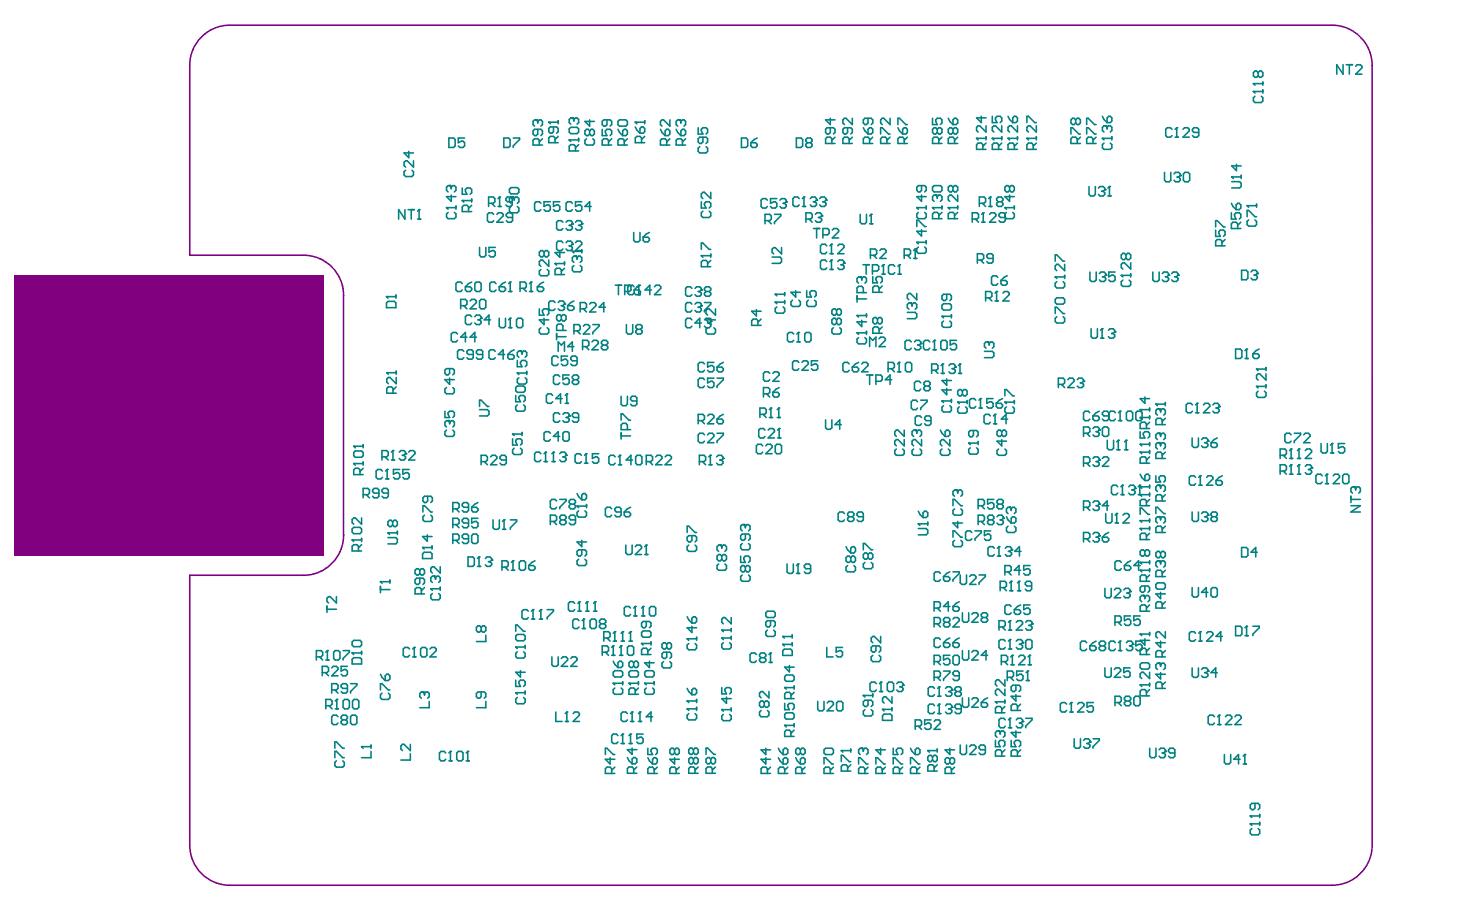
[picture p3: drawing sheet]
<svg xmlns="http://www.w3.org/2000/svg" width="308mm" height="190mm" viewBox="0 0 308 190" stroke-linecap="round" stroke-linejoin="round" font-family="sans-serif">
<path d="M206.5 84.7l-.3-.3h-.7l-.3 .3v1.3l.3 .4h.7l.3-.4M207.2 86.4h.6M207.5 84.4v2" fill="none" stroke="#008080" stroke-width=".33"/>
<circle cx="207.5" cy="84.4" r=".17" fill="#008080"/>
<path d="M80.9 99.7l-.3-.3h-.7l-.3 .3v1.3l.3 .4h.7l.3-.4M81.9 99.4v2M207.5 84.4l-.3 .3M210.2 84.4h-1.4v1l1-.4 .4 .4v.6l-.4 .4h-.6l-.4-.4M210.8 85.4h1l.4 .3v.3l-.4 .4h-.6l-.4-.4zM212.2 84.4l-.7 .3-.7 .7M81.6 101.4h.7" fill="none" stroke="#008080" stroke-width=".33"/>
<circle cx="81.9" cy="99.4" r=".17" fill="#008080"/>
<path d="M80.8 96.7h1l.4-.3v-.7l-.4-.3h-1v2M81.5 96.7l.7 .7M81.9 99.4l-.3 .3M82.8 97.4h.7M83.2 95.4v2M84.6 99.4h-1.3v1l.6-.4h.4l.3 .4v.6l-.3 .4h-.7l-.3-.4M86.6 99.4h-1.3v1l.6-.4h.4l.3 .4v.6l-.3 .4h-.7l-.3-.4" fill="none" stroke="#008080" stroke-width=".33"/>
<circle cx="83.2" cy="95.4" r=".17" fill="#008080"/>
<path d="M83.2 95.4l-.4 .3M84.5 95.7l.3-.3h.7l.3 .3v.3" fill="none" stroke="#008080" stroke-width=".33"/>
<circle cx="85.8" cy="96" r=".17" fill="#008080"/>
<path d="M197.2 78.4h1l.3-.4v-.6l-.3-.4h-1v2M197.8 78.4l.7 .6M199.2 79h.6M199.5 77v2M85.2 96.4h.3M85.5 96.4l.3 .3v.3l-.3 .4h-.7l-.3-.4M85.8 96l-.3 .4M86.5 95.7l.3-.3h.7l.3 .3v.3l-1.3 1.4h1.3" fill="none" stroke="#008080" stroke-width=".33"/>
<circle cx="199.5" cy="77" r=".17" fill="#008080"/>
<path d="M199.5 77l-.3 .4M200.8 77.4l.4-.4h.6l.3 .4v.3" fill="none" stroke="#008080" stroke-width=".33"/>
<circle cx="202.1" cy="77.7" r=".17" fill="#008080"/>
<path d="M201.5 78h.3M201.8 78l.3 .4v.3l-.3 .3h-.6l-.4-.3M202.1 77.7l-.3 .3M202.8 79h.7M203.1 77v2" fill="none" stroke="#008080" stroke-width=".33"/>
<circle cx="203.1" cy="77" r=".17" fill="#008080"/>
<path d="M203.1 77l-.3 .4M199.3 84.9h2M199.7 85.9l-.4 .3v.7l.4 .3h1.3l.3-.3v-.7l-.3-.3M201.3 84.5v.7" fill="none" stroke="#008080" stroke-width=".33"/>
<circle cx="199.3" cy="84.9" r=".17" fill="#008080"/>
<path d="M199.3 84.9l.4 .3M200.3 82.2v1.3l-1-1h2M200.3 80.2v1.3l-1-1h2M243.3 158.4v1.6l.3 .4h.7l.3-.4v-1.6M245.3 158.7l.3-.3h.7l.3 .3v.3" fill="none" stroke="#008080" stroke-width=".33"/>
<circle cx="246.6" cy="159" r=".17" fill="#008080"/>
<path d="M227.3 156.4v1.6l.3 .4h.7l.3-.4v-1.6M229.3 156.7l.3-.3h.7l.3 .3v.3M246 159.4h.3M246.3 159.4l.3 .3v.3l-.3 .4h-.7l-.3-.4M246.6 159l-.3 .4M248.6 159.4h-1l-.3-.4v-.3l.3-.3h.7l.3 .3v1.3l-.3 .4h-.7l-.3-.4" fill="none" stroke="#008080" stroke-width=".33"/>
<circle cx="230.6" cy="157" r=".17" fill="#008080"/>
<path d="M252.3 108.4v1.6l.3 .4h.7l.3-.4v-1.6M254.3 108.7l.3-.3h.7l.3 .3v.3M252.3 124.4v1.6l.3 .4h.7l.3-.4v-1.6M255.6 125.4h-1.3l1-1v2M256.3 124.7l.3-.3h.7l.3 .3v1.3l-.3 .4h-.7l-.3-.4zM230 157.4h.3M230.3 157.4l.3 .3v.3l-.3 .4h-.7l-.3-.4M230.6 157l-.3 .4M231.3 156.4h1.3v.3l-1.3 1.3v.4" fill="none" stroke="#008080" stroke-width=".33"/>
<circle cx="255.6" cy="109" r=".17" fill="#008080"/>
<path d="M254.9 109.4h.4M255.3 109.4l.3 .3v.3l-.3 .4h-.7l-.3-.4M255.6 109l-.3 .4M256.6 109.4h.7M256.6 109.4l-.3 .3v.3l.3 .4h.7l.3-.4v-.3l-.3-.3M256.6 109.4l-.3-.4v-.3l.3-.3h.7l.3 .3v.3l-.3 .4M252.3 141.4v1.6l.3 .4h.7l.3-.4v-1.6M254.3 141.7l.3-.3h.7l.3 .3v.3" fill="none" stroke="#008080" stroke-width=".33"/>
<circle cx="255.6" cy="142" r=".17" fill="#008080"/>
<path d="M254.9 142.4h.4M255.3 142.4l.3 .3v.3l-.3 .4h-.7l-.3-.4M255.6 142l-.3 .4M257.6 142.4h-1.3l1-1v2M259.1 159.7v1.7l.3 .3h.7l.3-.3v-1.7M263.4 159.7v2M262.4 160.7h-1.3l1-1v2M263.1 161.7h.7" fill="none" stroke="#008080" stroke-width=".33"/>
<circle cx="263.4" cy="159.7" r=".17" fill="#008080"/>
<path d="M252.3 92.7v1.7l.3 .3h.7l.3-.3v-1.7M254.3 93l.3-.3h.7l.3 .3v.4M263.4 159.7l-.3 .3" fill="none" stroke="#008080" stroke-width=".33"/>
<circle cx="255.6" cy="93.4" r=".17" fill="#008080"/>
<g fill="none" stroke="#008080" stroke-width=".33">
<path d="M98.2 74.4l-.4-.4h-.6l-.4 .4v1.3l.4 .3h.6l.4-.3M100.1 75h-.9l-.4-.3v-.3l.4-.4h.6l.3 .4v1.3l-.3 .3h-.6l-.4-.3M102.1 75h-1l-.3-.3v-.3l.3-.4h.7l.3 .4v1.3l-.3 .3h-.7l-.3-.3M174.7 88.9v1.6l.3 .4h.7l.3-.4v-1.6M178 89.9h-1.3l1-1v2M254.9 93.7h.4M255.3 93.7l.3 .3v.4l-.3 .3h-.7l-.3-.3M255.6 93.4l-.3 .3M256.3 93.7h1l.3 .3v.4l-.3 .3h-.7l-.3-.3zM257.6 92.7l-.7 .3-.6 .7M141.1 136.4l-.3-.4h-.4l-.3 .4v.6l.3 .4h.4l.3-.4M141.1 138v1l-.3 .4h-.4l-.3-.4v-.6l.3-.4h1.4l.3 .4v.6l-.3 .4"/>
<path d="M141.1 136.4l.3-.4h.4l.3 .4v.6l-.3 .4h-.4l-.3-.4M141.1 136.4v.6M109.1 146.6h2M109.5 147.6l-.4 .4v.6l.4 .4h1.3l.3-.4v-.6l-.3-.4M111.1 146.3v.7M140.4 140l-.3 .4v.6l.3 .4h1.4l.3-.4v-.6l-.3-.4"/>
</g>
<circle cx="109.1" cy="146.6" r=".17" fill="#008080"/>
<path d="M109.5 79h2M109.8 80l-.3 .3v.7l.3 .3h1.3l.4-.3v-.7l-.4-.3M111.5 78.6v.7M109.1 146.6l.4 .4M109.1 144v1.3h1l-.3-.7v-.3l.3-.3h.7l.3 .3v.7l-.3 .3M110.1 142v1.3l-1-1h2" fill="none" stroke="#008080" stroke-width=".33"/>
<circle cx="109.5" cy="79" r=".17" fill="#008080"/>
<path d="M109.5 79l.3 .3M109.5 76.3v1.3h1l-.4-.6v-.4l.4-.3h.6l.4 .3v.7l-.4 .3M110.1 74.3h-.3l-.3 .3v.7l.3 .3" fill="none" stroke="#008080" stroke-width=".33"/>
<circle cx="110.1" cy="74.3" r=".17" fill="#008080"/>
<path d="M110.1 74.3l.4 .3M110.5 74.6v.4M110.5 74.6l.3-.3h.3l.4 .3v.7l-.4 .3M192 66.1h1.7l.3 .4v.6l-.3 .4h-1.7M192.7 64.1h-.4l-.3 .4v.6l.3 .4" fill="none" stroke="#008080" stroke-width=".33"/>
<circle cx="192.7" cy="64.1" r=".17" fill="#008080"/>
<path d="M197.3 44h2M198.7 46.3v-1l-.4-.3h-.6l-.4 .3v1h2M199.3 45l-.6 .6M199.3 43.6v.7M192.7 64.1l.3 .4M193 64.5v.3M193 64.5l.3-.4h.4l.3 .4v.6l-.3 .4M194 62.1v1.4l-1.3-1.4h-.4l-.3 .4v.6l.3 .4" fill="none" stroke="#008080" stroke-width=".33"/>
<circle cx="197.3" cy="44" r=".17" fill="#008080"/>
<path d="M197.3 44l.4 .3M198 41.3h-.3l-.4 .3v.7l.4 .3" fill="none" stroke="#008080" stroke-width=".33"/>
<circle cx="198" cy="41.3" r=".17" fill="#008080"/>
<path d="M197.7 39.3h1.3l.3 .3v.7l-.3 .3h-1.3l-.4-.3v-.7zM198 41.3l.3 .3M198.3 41.6v.4M198.3 41.6l.4-.3h.3l.3 .3v.7l-.3 .3M205.7 46.4h1l.4-.4v-.6l-.4-.4h-1v2M206.4 46.4l.7 .6M207.7 47h.7M208.1 45v2" fill="none" stroke="#008080" stroke-width=".33"/>
<circle cx="208.1" cy="45" r=".17" fill="#008080"/>
<path d="M200.7 44h2M202 46.3v-1l-.3-.3h-.7l-.3 .3v1h2M202.7 45l-.7 .6M202.7 43.6v.7M208.1 45l-.4 .4M209.4 45.4l.3-.4h.7l.3 .4v.3l-1.3 1.3h1.3M212.7 46h-1l-.3-.3v-.3l.3-.4h.7l.3 .4v1.3l-.3 .3h-.7l-.3-.3" fill="none" stroke="#008080" stroke-width=".33"/>
<circle cx="200.7" cy="44" r=".17" fill="#008080"/>
<path d="M201.7 39.6l.3-.3h.3l.4 .3v.7l-.4 .3h-.3l-.3-.3M201.7 39.6l-.4-.3h-.3l-.3 .3v.7l.3 .3h.3l.4-.3M201.7 39.6v.7M200.7 44l.3 .3M202.7 41.3v1.3l-1.4-1.3h-.3l-.3 .3v.7l.3 .3M285.9 107h2l-2 1.4h2M285.9 105v1.4M285.9 105.7h2M286.5 103h-.3l-.3 .4v.6l.3 .4" fill="none" stroke="#008080" stroke-width=".33"/>
<circle cx="286.5" cy="103" r=".17" fill="#008080"/>
<path d="M284.2 13.7v2l-1.3-2v2M284.9 13.7h1.3M285.5 13.7v2M286.9 14l.3-.3h.7l.3 .3v.4l-1.3 1.3h1.3M85.7 44.4v2l-1.3-2v2M86.4 44.4h1.3M87 44.4v2M88.4 46.4h.6M88.7 44.4v2M286.5 103l.4 .4M286.9 103.4v.3M286.9 103.4l.3-.4h.3l.4 .4v.6l-.4 .4" fill="none" stroke="#008080" stroke-width=".33"/>
<circle cx="88.7" cy="44.4" r=".17" fill="#008080"/>
<path d="M88.7 44.4l-.3 .3M194 44h2M194.3 45l-.3 .3v.7l.3 .3h1.4l.3-.3v-.7l-.3-.3M196 43.6v.7" fill="none" stroke="#008080" stroke-width=".33"/>
<circle cx="194" cy="44" r=".17" fill="#008080"/>
<path d="M195 39.3v1l-.3 .3h-.4l-.3-.3v-.7l.3-.3h1.4l.3 .3v.7l-.3 .3M194 44l.3 .3M195 41.3v1.3l-1-1h2M212.7 44h1.9M213 45l-.3 .3v.7l.3 .3h1.3l.3-.3v-.7l-.3-.3M214.6 43.6v.7" fill="none" stroke="#008080" stroke-width=".33"/>
<circle cx="212.7" cy="44" r=".17" fill="#008080"/>
<path d="M213.6 39.6v.7M213.6 39.6l-.3-.3h-.3l-.3 .3v.7l.3 .3h.3l.3-.3M213.6 39.6l.4-.3h.3l.3 .3v.7l-.3 .3h-.3l-.4-.3M194 51.3h2M194.3 52.3l-.3 .3v.7l.3 .3h1.4l.3-.3v-.7l-.3-.3M196 51v.6M212.7 44l.3 .3M213.6 41.3v1.3l-.9-1h1.9" fill="none" stroke="#008080" stroke-width=".33"/>
<circle cx="194" cy="51.3" r=".17" fill="#008080"/>
<path d="M194 51.3l.3 .3M194 48v-1.4h.3l1.4 1.4h.3M195 48.6v1.4l-1-1h2M145.4 135.2h2M145.8 136.2l-.4 .3v.7l.4 .3h1.3l.3-.3v-.7l-.3-.3M147.4 134.9v.6" fill="none" stroke="#008080" stroke-width=".33"/>
<circle cx="145.4" cy="135.2" r=".17" fill="#008080"/>
<path d="M145.4 135.2l.4 .3M145.4 130.5l.4 .7 .6 .7M146.4 132.5v1.4l-1-1h2M146.7 130.5h.4l.3 .4v.6l-.3 .4h-.7v-1zM152.7 150.2h2M153.1 151.2l-.4 .3v.7l.4 .3h1.3l.3-.3v-.7l-.3-.3M154.7 149.9v.6" fill="none" stroke="#008080" stroke-width=".33"/>
<circle cx="152.7" cy="150.2" r=".17" fill="#008080"/>
<path d="M94.5 44h2M94.8 45l-.3 .3v.7l.3 .3h1.4l.3-.3v-.7l-.3-.3M96.5 43.6v.7M152.7 150.2l.4 .3M152.7 145.5v1.4h1l-.3-.7v-.3l.3-.4h.7l.3 .4v.6l-.3 .4M153.7 147.5v1.4l-1-1h2" fill="none" stroke="#008080" stroke-width=".33"/>
<circle cx="94.5" cy="44" r=".17" fill="#008080"/>
<path d="M95.2 39.3h-.4l-.3 .3v.7l.3 .3M94.5 44l.3 .3M95.5 41.3v1.3l-1-1h2" fill="none" stroke="#008080" stroke-width=".33"/>
<circle cx="95.2" cy="39.3" r=".17" fill="#008080"/>
<path d="M95.2 39.3l.3 .3M95.5 39.6v.4M95.5 39.6l.3-.3h.4l.3 .3v.7l-.3 .3M134.2 60.7l-.3-.3h-.7l-.3 .3v1.3l.3 .4h.7l.3-.4M134.8 62.4h.7M135.2 60.4v2" fill="none" stroke="#008080" stroke-width=".33"/>
<circle cx="135.2" cy="60.4" r=".17" fill="#008080"/>
<path d="M135.2 60.4l-.4 .3M137.8 61.4h-1.3l1-1v2M138.5 60.7l.3-.3h.7l.3 .3v.3l-1.3 1.4h1.3M181.4 70.5h2M181.7 71.5l-.3 .3v.7l.3 .3h1.3l.4-.3v-.7l-.4-.3M183.4 70.1v.7" fill="none" stroke="#008080" stroke-width=".33"/>
<circle cx="181.4" cy="70.5" r=".17" fill="#008080"/>
<path d="M181.4 70.5l.3 .3M181.4 66.8h2M182.4 67.8v1.3l-1-1h2M183.4 66.5v.6" fill="none" stroke="#008080" stroke-width=".33"/>
<circle cx="181.4" cy="66.8" r=".17" fill="#008080"/>
<path d="M169.1 42l-.3-.3h-.7l-.3 .3v1.4l.3 .3h.7l.3-.3M169.8 43.7h.7M170.1 41.7v2M181.4 66.8l.3 .3" fill="none" stroke="#008080" stroke-width=".33"/>
<circle cx="170.1" cy="41.7" r=".17" fill="#008080"/>
<path d="M170.1 41.7l-.3 .3M171.5 42l.3-.3h.7l.3 .3v.4" fill="none" stroke="#008080" stroke-width=".33"/>
<circle cx="172.8" cy="42.4" r=".17" fill="#008080"/>
<path d="M172.1 42.7h.4M172.5 42.7l.3 .3v.4l-.3 .3h-.7l-.3-.3M172.8 42.4l-.3 .3M173.5 42l.3-.3h.7l.3 .3v.4" fill="none" stroke="#008080" stroke-width=".33"/>
<circle cx="174.8" cy="42.4" r=".17" fill="#008080"/>
<path d="M174.1 42.7h.4M174.5 42.7l.3 .3v.4l-.3 .3h-.7l-.3-.3M174.8 42.4l-.3 .3M66.9 139h1l.4-.3v-.7l-.4-.3h-1v2M67.6 139l.7 .7M68.9 139.7h.7M69.3 137.7v2M68.2 142.4h1l.3-.4v-.6l-.3-.4h-1v2M68.9 142.4l.6 .6M70.2 141.4l.3-.4h.7l.3 .4v.3l-1.3 1.3h1.3M73.5 141h-1.3v1l.7-.3h.3l.3 .3v.7l-.3 .3h-.7l-.3-.3" fill="none" stroke="#008080" stroke-width=".33"/>
<circle cx="69.3" cy="137.7" r=".17" fill="#008080"/>
<path d="M130.2 96.7l-.3-.3h-.7l-.3 .3v1.3l.3 .4h.7l.3-.4M130.9 98.4h.6M131.2 96.4v2M69.3 137.7l-.4 .3M70.9 137.7h.7l.3 .3v1.4l-.3 .3h-.7l-.3-.3v-1.4zM72.6 137.7h1.3v.3l-1.3 1.4v.3" fill="none" stroke="#008080" stroke-width=".33"/>
<circle cx="131.2" cy="96.4" r=".17" fill="#008080"/>
<path d="M131.2 96.4l-.3 .3M133.8 97.4h-1.3l1-1v2M134.8 96.4h.7l.3 .3v1.3l-.3 .4h-.7l-.3-.4v-1.3zM197.8 149.4l-.4-.4h-.6l-.4 .4v1.3l.4 .3h.6l.4-.3M198.4 151h.7M198.8 149v2" fill="none" stroke="#008080" stroke-width=".33"/>
<circle cx="198.8" cy="149" r=".17" fill="#008080"/>
<path d="M198.8 149l-.4 .4M200.1 149.4l.3-.4h.7l.3 .4v.3" fill="none" stroke="#008080" stroke-width=".33"/>
<circle cx="201.4" cy="149.7" r=".17" fill="#008080"/>
<path d="M197.8 145.7l-.4-.3h-.6l-.4 .3v1.3l.4 .4h.6l.4-.4M198.4 147.4h.7M198.8 145.4v2M200.8 150h.3M201.1 150l.3 .4v.3l-.3 .3h-.7l-.3-.3M201.4 149.7l-.3 .3M203.4 150h-1l-.3-.3v-.3l.3-.4h.7l.3 .4v1.3l-.3 .3h-.7l-.3-.3" fill="none" stroke="#008080" stroke-width=".33"/>
<circle cx="198.8" cy="145.4" r=".17" fill="#008080"/>
<path d="M198.8 145.4l-.4 .3M200.1 145.7l.3-.3h.7l.3 .3v.3" fill="none" stroke="#008080" stroke-width=".33"/>
<circle cx="201.4" cy="146" r=".17" fill="#008080"/>
<path d="M200.8 146.4h.3M201.1 146.4l.3 .3v.3l-.3 .4h-.7l-.3-.4M201.4 146l-.3 .4M202.4 146.4h.7M202.4 146.4l-.3 .3v.3l.3 .4h.7l.3-.4v-.3l-.3-.3M202.4 146.4l-.3-.4v-.3l.3-.3h.7l.3 .3v.3l-.3 .4M212.7 152.4l-.3-.4h-.7l-.3 .4v1.3l.3 .3h.7l.3-.3M213.4 154h.7M213.7 152v2" fill="none" stroke="#008080" stroke-width=".33"/>
<circle cx="213.7" cy="152" r=".17" fill="#008080"/>
<path d="M213.7 152l-.3 .4M215.1 152.4l.3-.4h.7l.3 .4v.3" fill="none" stroke="#008080" stroke-width=".33"/>
<circle cx="216.4" cy="152.7" r=".17" fill="#008080"/>
<path d="M113.5 25.4h-.4l-.3 .3v.7l.3 .3M113.8 27.4v1l-.3 .3h-.4l-.3-.3v-.7l.3-.3h1.4l.3 .3v.7l-.3 .3M114.1 30.7v-1l-.3-.3h-.7l-.3 .3v1h2M114.8 29.4l-.7 .6M215.7 153h.4M216.1 153l.3 .4v.3l-.3 .3h-.7l-.3-.3M216.4 152.7l-.3 .3M217.1 152h1.3v.4l-1.3 1.3v.3" fill="none" stroke="#008080" stroke-width=".33"/>
<circle cx="113.5" cy="25.4" r=".17" fill="#008080"/>
<path d="M113.5 25.4l.3 .3M113.8 25.7v.3M113.8 25.7l.3-.3h.4l.3 .3v.7l-.3 .3M265.9 81.8h2M266.2 82.8l-.3 .3v.7l.3 .3h1.4l.3-.3v-.7l-.3-.3M267.9 81.5v.6" fill="none" stroke="#008080" stroke-width=".33"/>
<circle cx="265.9" cy="81.8" r=".17" fill="#008080"/>
<path d="M265.9 78.1h2M267.9 77.8v.7M267.9 79.1v1.4l-1.3-1.4h-.4l-.3 .4v.6l.3 .4M265.9 81.8l.3 .3" fill="none" stroke="#008080" stroke-width=".33"/>
<circle cx="265.9" cy="78.1" r=".17" fill="#008080"/>
<path d="M265.9 78.1l.3 .4M279.8 100.7l-.3-.3h-.7l-.3 .3v1.3l.3 .4h.7l.3-.4M280.5 102.4h.6M280.8 100.4v2" fill="none" stroke="#008080" stroke-width=".33"/>
<circle cx="280.8" cy="100.4" r=".17" fill="#008080"/>
<path d="M230.6 57.6v1.6l.4 .4h.6l.4-.4v-1.6M232.6 57.9l.4-.3h.6l.4 .3v.3M184 73.4v-2l.7 .6 .7-.6v2M186 71.7l.4-.3h.6l.4 .3v.3l-1.4 1.4h1.4M280.8 100.4l-.3 .3M282.1 100.7l.4-.3h.6l.4 .3v.3l-1.4 1.4h1.4M284.5 100.4h.6l.4 .3v1.3l-.4 .4h-.6l-.4-.4v-1.3z" fill="none" stroke="#008080" stroke-width=".33"/>
<circle cx="234" cy="58.2" r=".17" fill="#008080"/>
<path d="M233.3 58.6h.3M233.6 58.6l.4 .3v.3l-.4 .4h-.6l-.4-.4M234 58.2l-.4 .4M236 57.6h-1.4v1l.7-.4h.3l.4 .4v.6l-.4 .4h-.6l-.4-.4M244 57.6v1.6l.3 .4h.7l.3-.4v-1.6M246 57.9l.3-.3h.7l.3 .3v.3" fill="none" stroke="#008080" stroke-width=".33"/>
<circle cx="247.3" cy="58.2" r=".17" fill="#008080"/>
<path d="M246.6 58.6h.4M247 58.6l.3 .3v.3l-.3 .4h-.7l-.3-.4M247.3 58.2l-.3 .4M248 57.9l.3-.3h.7l.3 .3v.3" fill="none" stroke="#008080" stroke-width=".33"/>
<circle cx="249.3" cy="58.2" r=".17" fill="#008080"/>
<path d="M230.5 39.5v1.6l.3 .4h.7l.3-.4v-1.6M232.5 39.8l.3-.3h.7l.3 .3v.3M248.6 58.6h.4M249 58.6l.3 .3v.3l-.3 .4h-.7l-.3-.4M249.3 58.2l-.3 .4" fill="none" stroke="#008080" stroke-width=".33"/>
<circle cx="233.8" cy="40.1" r=".17" fill="#008080"/>
<path d="M234.8 39.5v2M233.1 40.5h.4M233.5 40.5l.3 .3v.3l-.3 .4h-.7l-.3-.4M233.8 40.1l-.3 .4M234.5 41.5h.6" fill="none" stroke="#008080" stroke-width=".33"/>
<circle cx="234.8" cy="39.5" r=".17" fill="#008080"/>
<path d="M217.3 29.3h2M218.6 31.6v-1l-.3-.3h-.7l-.3 .3v1h2M219.3 30.3l-.7 .7M219.3 29v.6M234.8 39.5l-.3 .3" fill="none" stroke="#008080" stroke-width=".33"/>
<circle cx="217.3" cy="29.3" r=".17" fill="#008080"/>
<path d="M213.3 29.3h2M214.6 31.6v-1l-.3-.3h-.6l-.4 .3v1h2M215.3 30.3l-.7 .7M215.3 29v.6M217.3 29.3l.3 .3M217.3 26v-1.4h.3l1.4 1.4h.3M219.3 26.6v1.4l-1.3-1.4h-.4l-.3 .4v.6l.3 .4" fill="none" stroke="#008080" stroke-width=".33"/>
<circle cx="213.3" cy="29.3" r=".17" fill="#008080"/>
<path d="M210 29.3h2M211.3 31.6v-1l-.3-.3h-.7l-.3 .3v1h2M212 30.3l-.7 .7M212 29v.6M213.3 29.3l.4 .3M213.3 24.6l.4 .7 .6 .7M214.6 24.6h.4l.3 .4v.6l-.3 .4h-.7v-1zM215.3 26.6v1.4l-1.3-1.4h-.3l-.4 .4v.6l.4 .4" fill="none" stroke="#008080" stroke-width=".33"/>
<circle cx="210" cy="29.3" r=".17" fill="#008080"/>
<path d="M206.7 29.3h2M208 31.6v-1l-.3-.3h-.7l-.3 .3v1h2M208.7 30.3l-.7 .7M208.7 29v.6M210 29.3l.3 .3M210 24.6v1.4h1l-.3-.7v-.3l.3-.4h.7l.3 .4v.6l-.3 .4M212 26.6v1.4l-1.3-1.4h-.4l-.3 .4v.6l.3 .4" fill="none" stroke="#008080" stroke-width=".33"/>
<circle cx="206.7" cy="29.3" r=".17" fill="#008080"/>
<path d="M206.7 29.3l.3 .3M207.7 24.6v1.4l-1-1h2M208.7 26.6v1.4l-1.4-1.4h-.3l-.3 .4v.6l.3 .4M207 110.4h1l.3-.4v-.6l-.3-.4h-1v2M207.7 110.4l.6 .6M209.3 110l-.3-.3v-.3l.3-.4h.7l.3 .4v.3l-.3 .3M209.3 110l-.3 .4v.3l.3 .3h.7l.3-.3v-.3l-.3-.4M209.3 110h.7M211 109.4l.3-.4h.7l.3 .4v.3" fill="none" stroke="#008080" stroke-width=".33"/>
<circle cx="212.3" cy="109.7" r=".17" fill="#008080"/>
<g fill="none" stroke="#008080" stroke-width=".33">
<path d="M233.3 29.3h2M233.6 30.3l-.3 .3v.7l.3 .3h1.4l.3-.3v-.7l-.3-.3M235.3 29v.6M211.7 110h.3M212 110l.3 .4v.3l-.3 .3h-.7l-.3-.3M212.3 109.7l-.3 .3M197.7 132h1l.3-.3v-.7l-.3-.3h-1v2M198.3 132l.7 .7M200 131.7l-.3-.3v-.4l.3-.3h.7l.3 .3v.4l-.3 .3M200 131.7l-.3 .3v.4l.3 .3h.7l.3-.3v-.4l-.3-.3M200 131.7h.7M201.7 131l.3-.3h.7l.3 .3v.4l-1.3 1.3h1.3"/>
<path d="M197.7 143.4h1l.3-.4v-.6l-.3-.4h-1v2M198.3 143.4l.7 .6M199.7 142h1.3v.4l-1.3 1.3v.3M203 143h-1l-.3-.3v-.3l.3-.4h.7l.3 .4v1.3l-.3 .3h-.7l-.3-.3M236 148.7h1l.3-.3v-.7l-.3-.3h-1v2M236.6 148.7l.7 .7M238.3 148.4l-.4-.4v-.3l.4-.3h.6l.4 .3v.3l-.4 .4M238.3 148.4l-.4 .3v.3l.4 .4h.6l.4-.4v-.3l-.4-.3M238.3 148.4h.6M240.3 147.4h.6l.4 .3v1.3l-.4 .4h-.6l-.4-.4v-1.3z"/>
</g>
<circle cx="233.3" cy="29.3" r=".17" fill="#008080"/>
<path d="M233.3 29.3l.3 .3M234 26.6h-.4l-.3 .4v.6l.3 .4" fill="none" stroke="#008080" stroke-width=".33"/>
<circle cx="234" cy="26.6" r=".17" fill="#008080"/>
<path d="M233.3 24.6l.3 .7 .7 .7M234 26.6l.3 .4M234.3 27v.3M234.3 27l.3-.4h.4l.3 .4v.6l-.3 .4M234.6 24.6h.4l.3 .4v.6l-.3 .4h-.7v-1zM236 136l-.3-.3h-.7l-.3 .3v1.4l.3 .3h.7l.3-.3M236.7 137.7h.7M237 135.7v2" fill="none" stroke="#008080" stroke-width=".33"/>
<circle cx="237" cy="135.7" r=".17" fill="#008080"/>
<path d="M237 135.7l-.3 .3M238.4 136l.3-.3h.7l.3 .3v.4" fill="none" stroke="#008080" stroke-width=".33"/>
<circle cx="239.7" cy="136.4" r=".17" fill="#008080"/>
<path d="M210.4 116l-.3-.3h-.7l-.3 .3v1.4l.3 .3h.7l.3-.3M211.1 117.7h.6M211.4 115.7v2M239 136.7h.4M239.4 136.7l.3 .3v.4l-.3 .3h-.7l-.3-.3M239.7 136.4l-.3 .3M241.7 135.7h-1.3v1l.6-.3h.4l.3 .3v.7l-.3 .3h-.7l-.3-.3" fill="none" stroke="#008080" stroke-width=".33"/>
<circle cx="211.4" cy="115.7" r=".17" fill="#008080"/>
<path d="M211.4 115.7l-.3 .3M212.7 116l.4-.3h.6l.4 .3v.4" fill="none" stroke="#008080" stroke-width=".33"/>
<circle cx="214.1" cy="116.4" r=".17" fill="#008080"/>
<path d="M213.4 116.7h.3M213.7 116.7l.4 .3v.4l-.4 .3h-.6l-.4-.3M214.1 116.4l-.4 .3M216.1 116.7h-1.4l1-1v2M91.2 124.6h2M91.5 125.6l-.3 .4v.6l.3 .4h1.3l.4-.4v-.6l-.4-.4M93.2 124.3v.7" fill="none" stroke="#008080" stroke-width=".33"/>
<circle cx="91.2" cy="124.6" r=".17" fill="#008080"/>
<path d="M91.2 124.6l.3 .4M91.8 122h-.3l-.3 .3v.7l.3 .3" fill="none" stroke="#008080" stroke-width=".33"/>
<circle cx="91.8" cy="122" r=".17" fill="#008080"/>
<path d="M93.2 120v1.3l-1.4-1.3h-.3l-.3 .3v.7l.3 .3M236.5 103l-.3-.3h-.7l-.3 .3v1.4l.3 .3h.7l.3-.3M237.2 104.7h.7M237.5 102.7v2M91.8 122l.4 .3M92.2 122.3v.3M92.2 122.3l.3-.3h.3l.4 .3v.7l-.4 .3" fill="none" stroke="#008080" stroke-width=".33"/>
<circle cx="237.5" cy="102.7" r=".17" fill="#008080"/>
<path d="M237.5 102.7l-.3 .3M238.9 103l.3-.3h.7l.3 .3v.4" fill="none" stroke="#008080" stroke-width=".33"/>
<circle cx="240.2" cy="103.4" r=".17" fill="#008080"/>
<path d="M239.5 103.7h.4M239.9 103.7l.3 .3v.4l-.3 .3h-.7l-.3-.3M240.2 103.4l-.3 .3M240.9 104.7h.6M241.2 102.7v2" fill="none" stroke="#008080" stroke-width=".33"/>
<circle cx="241.2" cy="102.7" r=".17" fill="#008080"/>
<path d="M241.2 102.7l-.3 .3M212.7 135.7l-.3-.3h-.7l-.3 .3v1.3l.3 .4h.7l.3-.4M213.4 137.4h.7M213.7 135.4v2" fill="none" stroke="#008080" stroke-width=".33"/>
<circle cx="213.7" cy="135.4" r=".17" fill="#008080"/>
<path d="M213.7 135.4l-.3 .3M215.1 135.7l.3-.3h.7l.3 .3v.3" fill="none" stroke="#008080" stroke-width=".33"/>
<circle cx="216.4" cy="136" r=".17" fill="#008080"/>
<path d="M246.4 36.5v1.6l.4 .4h.6l.4-.4v-1.6M248.4 36.8l.4-.3h.6l.4 .3v.3M215.7 136.4h.4M216.1 136.4l.3 .3v.3l-.3 .4h-.7l-.3-.4M216.4 136l-.3 .4M217.1 135.7l.3-.3h.7l.3 .3v1.3l-.3 .4h-.7l-.3-.4z" fill="none" stroke="#008080" stroke-width=".33"/>
<circle cx="249.8" cy="37.1" r=".17" fill="#008080"/>
<path d="M248 27.4l-.3-.4h-.7l-.3 .4v1.3l.3 .3h.7l.3-.3M248.7 29h.6M249 27v2M249.1 37.5h.3M249.4 37.5l.4 .3v.3l-.4 .4h-.6l-.4-.4M249.8 37.1l-.4 .4M250.8 36.5h.6l.4 .3v1.3l-.4 .4h-.6l-.4-.4v-1.3z" fill="none" stroke="#008080" stroke-width=".33"/>
<circle cx="249" cy="27" r=".17" fill="#008080"/>
<path d="M249 27l-.3 .4M250.3 27.4l.4-.4h.6l.4 .4v.3l-1.4 1.3h1.4M253.7 28h-1l-.4-.3v-.3l.4-.4h.6l.4 .4v1.3l-.4 .3h-.6l-.4-.3M211.4 132.7h1l.3-.3v-.7l-.3-.3h-1v2M212.1 132.7l.6 .7M213.4 133.4h.7M213.7 131.4v2" fill="none" stroke="#008080" stroke-width=".33"/>
<circle cx="213.7" cy="131.4" r=".17" fill="#008080"/>
<path d="M213.7 131.4l-.3 .3M215.1 131.7l.3-.3h.7l.3 .3v.3l-1.3 1.4h1.3M217.1 131.7l.3-.3h.7l.3 .3v.3" fill="none" stroke="#008080" stroke-width=".33"/>
<circle cx="218.4" cy="132" r=".17" fill="#008080"/>
<path d="M217.7 132.4h.4M218.1 132.4l.3 .3v.3l-.3 .4h-.7l-.3-.4M218.4 132l-.3 .4M210.7 148.5h2M212 150.9v-1l-.3-.4h-.7l-.3 .4v1h2M212.7 149.5l-.7 .7M212.7 148.2v.7" fill="none" stroke="#008080" stroke-width=".33"/>
<circle cx="210.7" cy="148.5" r=".17" fill="#008080"/>
<path d="M214.2 138.7v2M210.7 148.5l.3 .4M211.9 140h1l.3-.3v-.7l-.3-.3h-1v2M212.6 140l.6 .7M212.7 143.9v1.3l-1.4-1.3h-.3l-.3 .3v.7l.3 .3M212.7 145.9v1.3l-1.4-1.3h-.3l-.3 .3v.7l.3 .3M213.9 140.7h.7" fill="none" stroke="#008080" stroke-width=".33"/>
<circle cx="214.2" cy="138.7" r=".17" fill="#008080"/>
<path d="M214.2 138.7l-.3 .3M215.6 139l.3-.3h.7l.3 .3v.4l-1.3 1.3h1.3M217.9 138.7v2M217.6 140.7h.6" fill="none" stroke="#008080" stroke-width=".33"/>
<circle cx="217.9" cy="138.7" r=".17" fill="#008080"/>
<path d="M217.9 138.7l-.3 .3M241.3 145h2M242.6 147.3v-1l-.3-.3h-.7l-.3 .3v1h2M243.3 146l-.7 .6M243.3 144.6v.7" fill="none" stroke="#008080" stroke-width=".33"/>
<circle cx="241.3" cy="145" r=".17" fill="#008080"/>
<path d="M211.7 124.4h1l.3-.4v-.6l-.3-.4h-1v2M212.3 124.4l.7 .6M213.7 125h.6M214 123v2M241.3 145l.3 .3M241.6 140.3h1.3l.4 .3v.7l-.4 .3h-1.3l-.3-.3v-.7zM243.3 142.3v1.3l-1.4-1.3h-.3l-.3 .3v.7l.3 .3" fill="none" stroke="#008080" stroke-width=".33"/>
<circle cx="214" cy="123" r=".17" fill="#008080"/>
<path d="M214 123l-.3 .4M215.3 125h.7M215.6 123v2" fill="none" stroke="#008080" stroke-width=".33"/>
<circle cx="215.6" cy="123" r=".17" fill="#008080"/>
<path d="M215.6 123l-.3 .4M218.3 124h-1l-.3-.3v-.3l.3-.4h.7l.3 .4v1.3l-.3 .3h-.7l-.3-.3M241.3 120.7h2M242.6 123v-1l-.3-.3h-.7l-.3 .3v1h2M243.3 121.7l-.7 .7M243.3 120.4v.6" fill="none" stroke="#008080" stroke-width=".33"/>
<circle cx="241.3" cy="120.7" r=".17" fill="#008080"/>
<path d="M241.3 119h2M243.3 118.7v.7M241.3 120.7l.3 .3" fill="none" stroke="#008080" stroke-width=".33"/>
<circle cx="241.3" cy="119" r=".17" fill="#008080"/>
<path d="M241.3 119l.3 .4M241.3 111.9h2M242.3 116.7l-.4-.3h-.3l-.3 .3v.7l.3 .3h.3l.4-.3M242.3 116.7l.3-.3h.3l.4 .3v.7l-.4 .3h-.3l-.3-.3M242.3 116.7v.7M242.6 114.2v-1l-.3-.3h-.7l-.3 .3v1h2M243.3 111.5v.7M243.3 112.9l-.7 .6" fill="none" stroke="#008080" stroke-width=".33"/>
<circle cx="241.3" cy="111.9" r=".17" fill="#008080"/>
<path d="M241.3 111.9l.3 .3M241.3 110.2h2M243.3 109.9v.6" fill="none" stroke="#008080" stroke-width=".33"/>
<circle cx="241.3" cy="110.2" r=".17" fill="#008080"/>
<path d="M241.3 110.2l.3 .3M241.3 108.9v-1.4h.3l1.3 1.4h.4M241.3 104.7h2M242.6 107v-1l-.3-.3h-.7l-.3 .3v1h2M243.3 105.7l-.7 .7M243.3 104.4v.6" fill="none" stroke="#008080" stroke-width=".33"/>
<circle cx="241.3" cy="104.7" r=".17" fill="#008080"/>
<path d="M241.3 104.7l.3 .3M241.3 103h2M243.3 102.7v.7" fill="none" stroke="#008080" stroke-width=".33"/>
<circle cx="241.3" cy="103" r=".17" fill="#008080"/>
<path d="M241.3 95.7h2M242.6 98v-1l-.3-.3h-.7l-.3 .3v1h2M243.3 95.4v.6M243.3 96.7l-.7 .7M241.3 103l.3 .4M241.3 100.4l.3 .6 .7 .7M242.6 100.4h.3l.4 .3v.7l-.4 .3h-.6v-1z" fill="none" stroke="#008080" stroke-width=".33"/>
<circle cx="241.3" cy="95.7" r=".17" fill="#008080"/>
<path d="M241.3 95.7l.3 .3M241.3 94h2M243.3 93.7v.7" fill="none" stroke="#008080" stroke-width=".33"/>
<circle cx="241.3" cy="94" r=".17" fill="#008080"/>
<path d="M241.3 94l.3 .4M241.3 91.4v1.3h1l-.4-.7v-.3l.4-.3h.6l.4 .3v.7l-.4 .3M241.3 88.4h2M242.6 90.7v-1l-.3-.3h-.7l-.3 .3v1h2M243.3 88v.7M243.3 89.4l-.7 .6" fill="none" stroke="#008080" stroke-width=".33"/>
<circle cx="241.3" cy="88.4" r=".17" fill="#008080"/>
<path d="M241.3 88.4l.3 .3M241.3 86.7h2M243.3 86.4v.6" fill="none" stroke="#008080" stroke-width=".33"/>
<circle cx="241.3" cy="86.7" r=".17" fill="#008080"/>
<path d="M263.9 45.9v-1.4h.3l1.4 1.4h.3M263.9 43.5h2M264.2 46.5l-.3 .4v.6l.3 .4h1.4l.3-.4v-.6l-.3-.4M265.9 43.2v.7M241.3 86.7l.3 .3M242.3 84v1.4l-1-1h2" fill="none" stroke="#008080" stroke-width=".33"/>
<circle cx="263.9" cy="43.5" r=".17" fill="#008080"/>
<path d="M101.5 52.4v1.6l.3 .4h.7l.3-.4v-1.6M104.8 52.4h-1.3v1l1-.4 .3 .4v.6l-.3 .4h-.7l-.3-.4M263.9 43.5l.3 .4M105.6 67.4v1.6l.4 .4h.6l.4-.4v-1.6M107.6 69.4h.7M108 67.4v2M117.8 70.6v1.3M117.8 71.3h2M118.8 66.9l-.3-.3h-.4l-.3 .3v.7l.3 .3h.4l.3-.3M118.8 66.9l.3-.3h.4l.3 .3v.7l-.3 .3h-.4l-.3-.3M118.8 66.9v.7M119.1 69.9v-1l-.3-.3h-.7l-.3 .3v1h2" fill="none" stroke="#008080" stroke-width=".33"/>
<circle cx="108" cy="67.4" r=".17" fill="#008080"/>
<path d="M108 67.4l-.4 .3M109.6 67.4h.7l.3 .3v1.3l-.3 .4h-.7l-.3-.4v-1.3zM194.3 111.9h1.7l.3 .3v.7l-.3 .3h-1.7M194.3 110.9h2M196.3 110.5v.7" fill="none" stroke="#008080" stroke-width=".33"/>
<circle cx="194.3" cy="110.9" r=".17" fill="#008080"/>
<path d="M194.3 110.9l.4 .3M194.3 108.2l.4 .7 .6 .6M195.7 108.2h.3l.3 .3v.7l-.3 .3h-.7v-1zM201.7 113.7v-1.3h.3l1.3 1.3h.4M201.7 107v-1.3h.3l1.3 1.3h.4M202 114.4l-.3 .3v.7l.3 .3h1.3l.4-.3v-.7l-.4-.3M202 107.7l-.3 .3v.7l.3 .3h1.3l.4-.3v-.7l-.4-.3M202.3 103.7h-.3l-.3 .3v.7l.3 .3M202.7 110.4v1.3l-1-1h2M205.7 112.7l-.4-.3h-.6l-.4 .3v1.3l.4 .4h.6l.4-.4M206.3 112.4h1.4v.3l-1.4 1.3v.4M209.7 112.4h-1.4v1l.7-.4h.3l.4 .4v.6l-.4 .4h-.6l-.4-.4" fill="none" stroke="#008080" stroke-width=".33"/>
<circle cx="202.3" cy="103.7" r=".17" fill="#008080"/>
<path d="M108.5 92.9v1.3h1l-.4-.7v-.3l.4-.3h.6l.4 .3v.7l-.4 .3M108.5 91.9h2M108.8 94.9l-.3 .3v.7l.3 .3h1.3l.4-.3v-.7l-.4-.3M110.5 91.5v.7M202.3 103.7l.4 .3M202.7 104v.4M202.7 104l.3-.3h.3l.4 .3v.7l-.4 .3" fill="none" stroke="#008080" stroke-width=".33"/>
<circle cx="108.5" cy="91.9" r=".17" fill="#008080"/>
<path d="M108.5 91.9l.3 .3M205 93.8h2M205.3 94.8l-.3 .3v.7l.3 .3h1.4l.3-.3v-.7l-.3-.3M207 93.5v.6M211.3 95l-.3 .4v.6l.3 .4h1.4l.3-.4v-.6l-.3-.4M212 91.4l-.3-.4h-.4l-.3 .4v.6l.3 .4h.4l.3-.4M212 91.4l.3-.4h.4l.3 .4v.6l-.3 .4h-.4l-.3-.4M212 93v1.4l-1-1h2M212 91.4v.6" fill="none" stroke="#008080" stroke-width=".33"/>
<circle cx="205" cy="93.8" r=".17" fill="#008080"/>
<path d="M187.9 78h1l.4-.3v-.7l-.4-.3h-1v2M188.6 78l.7 .7M189.9 78.7h.7M190.3 76.7v2M205 93.8l.3 .3M206 91.1v1l-.3 .4h-.4l-.3-.4v-.6l.3-.4h1.4l.3 .4v.6l-.3 .4" fill="none" stroke="#008080" stroke-width=".33"/>
<circle cx="190.3" cy="76.7" r=".17" fill="#008080"/>
<path d="M190.3 76.7l-.4 .3M191.6 77l.3-.3h.7l.3 .3v1.4l-.3 .3h-.7l-.3-.3zM89.5 146.5h-.3l-.4 .3v.7l.4 .3M90.8 148.5v1.3h-2" fill="none" stroke="#008080" stroke-width=".33"/>
<circle cx="89.5" cy="146.5" r=".17" fill="#008080"/>
<path d="M132.4 115.4v1.6l.4 .4h.6l.4-.4v-1.6M134.4 115.7l.4-.3h.6l.4 .3v.3l-1.4 1.4h1.4M136.4 117.4h.7M136.8 115.4v2M89.5 146.5l.3 .3M89.8 146.8v.3M89.8 146.8l.4-.3h.3l.3 .3v.7l-.3 .3M233.8 141.4v1.6l.4 .4h.6l.4-.4v-1.6M235.8 141.7l.4-.3h.6l.3 .3v.3l-1.3 1.4h1.3M239.1 141.4h-1.3v1l1-.4 .3 .4v.6l-.3 .4h-.7l-.3-.4" fill="none" stroke="#008080" stroke-width=".33"/>
<circle cx="136.8" cy="115.4" r=".17" fill="#008080"/>
<path d="M112.4 59.7v2M110.1 61h1l.3-.3v-.7l-.3-.3h-1v2M110.7 61l.7 .7M112 61.7h.7M136.8 115.4l-.4 .3" fill="none" stroke="#008080" stroke-width=".33"/>
<circle cx="112.4" cy="59.7" r=".17" fill="#008080"/>
<path d="M112.4 59.7l-.4 .3M115 59.7l-.6 .3-.7 .7M113.7 60.7h1l.3 .3v.4l-.3 .3h-.7l-.3-.3zM136.8 97.7h1l.3-.3v-.7l-.3-.3h-1v2M137.4 97.7l.7 .7M138.8 96.7l.3-.3h.7l.3 .3v.3l-1.3 1.4h1.3M140.8 96.7l.3-.3h.7l.3 .3v.3l-1.3 1.4h1.3M257 151.7l-.3-.3h-.7l-.3 .3v1.3l.3 .4h.7l.3-.4M257.7 153.4h.6M258 151.4v2" fill="none" stroke="#008080" stroke-width=".33"/>
<circle cx="258" cy="151.4" r=".17" fill="#008080"/>
<g fill="none" stroke="#008080" stroke-width=".33">
<path d="M94.5 91l-.3 .4v.6l.3 .4h1.3l.4-.4v-.6l-.4-.4M94.8 89h-.3l-.3 .4v.6l.3 .4M129.4 107.7l-.3-.3h-.7l-.3 .3v1.3l.3 .4h.7l.3-.4M131.4 108.4h-1l-.3-.4v-.3l.3-.3h.7l.3 .3v1.3l-.3 .4h-.7l-.3-.4M132.1 108.4h1l.3 .3v.3l-.3 .4h-.7l-.3-.4zM133.4 107.4l-.6 .3-.7 .7M161.1 150.4l-.4 .3v.7l.4 .3h1.3l.3-.3v-.7l-.3-.3M161.7 148.7l-.3-.3h-.3l-.4 .3v.7l.4 .3h.3l.3-.3M161.7 148.7l.4-.3h.3l.3 .3v.7l-.3 .3h-.3l-.4-.3M161.7 148.7v.7M162.7 146.4v1.3l-1.3-1.3h-.3l-.4 .3v.7l.4 .3M258 151.4l-.3 .3"/>
<path d="M259.3 151.7l.4-.3h.6l.4 .3v.3l-1.4 1.4h1.4M261.3 151.7l.4-.3h.6l.4 .3v.3l-1.4 1.4h1.4"/>
</g>
<circle cx="94.8" cy="89" r=".17" fill="#008080"/>
<g fill="none" stroke="#008080" stroke-width=".33">
<path d="M211.2 58.7l-.4-.3h-.6l-.4 .3v1.3l.4 .4h.6l.4-.4M211.8 59.4h1l.3 .3v.3l-.3 .4h-.6l-.4-.4zM213.1 58.4l-.6 .3-.7 .7M94.2 87v1.4h1l-.4-.7v-.3l.4-.4h.6l.4 .4v.6l-.4 .4M94.8 89l.4 .4M95.2 89.4v.3M95.2 89.4l.3-.4h.3l.4 .4v.6l-.4 .4M210.7 156.7v1.3h1l-.4-.6v-.4l.4-.3h.6l.4 .3v.7l-.4 .3M211.3 154.7h-.3l-.3 .3v.7l.3 .3M212.7 158.7l-.7 .7M214 156.7v1.3h1l-.4-.6v-.4l.4-.3h.6l.4 .3v.7l-.4 .3M215 154.7v1.3l-1-1h2"/>
<path d="M216 158.7l-.7 .7M212 160v-1l-.3-.3h-.7l-.3 .3v1h2M215.3 160v-1l-.3-.3h-.7l-.3 .3v1h2"/>
</g>
<circle cx="211.3" cy="154.7" r=".17" fill="#008080"/>
<path d="M245.3 86.5h-.4l-.3 .4v.6l.3 .4M245.9 89.9v-1l-.3-.4h-.7l-.3 .4v1h2M246.6 88.5l-.7 .7M211.3 154.7l.4 .3M211.7 155v.4M211.7 155l.3-.3h.3l.4 .3v.7l-.4 .3" fill="none" stroke="#008080" stroke-width=".33"/>
<circle cx="245.3" cy="86.5" r=".17" fill="#008080"/>
<path d="M244.6 85.5h2M245.3 86.5l.3 .4M245.6 86.9v.3M245.6 86.9l.3-.4h.4l.3 .4v.6l-.3 .4M246.6 85.2v.7" fill="none" stroke="#008080" stroke-width=".33"/>
<circle cx="244.6" cy="85.5" r=".17" fill="#008080"/>
<path d="M229.3 91.7h1l.3-.3v-.7l-.3-.3h-1v2M230 91.7l.6 .7M231.3 90.7l.3-.3h.7l.3 .3v.3M244.6 85.5l.3 .4" fill="none" stroke="#008080" stroke-width=".33"/>
<circle cx="232.6" cy="91" r=".17" fill="#008080"/>
<path d="M99.8 67l-.3-.3h-.7l-.3 .3v1.4l.3 .3h.7l.3-.3M100.5 67l.3-.3h.7l.3 .3v.4M149.1 92l-.4-.3h-.6l-.4 .3v1.4l.4 .3h.6l.4-.3M149.7 92l.4-.3h.6l.4 .3v.4l-1.4 1.3h1.4M151.7 91.7h1.4v.3l-1.4 1.4v.3M232 91.4h.3M232.3 91.4l.3 .3v.3l-.3 .4h-.7l-.3-.4M232.6 91l-.3 .4M233.6 90.4h.7l.3 .3v1.3l-.3 .4h-.7l-.3-.4v-1.3z" fill="none" stroke="#008080" stroke-width=".33"/>
<circle cx="101.8" cy="67.4" r=".17" fill="#008080"/>
<path d="M101.1 67.7h.4M101.5 67.7l.3 .3v.4l-.3 .3h-.7l-.3-.3M101.8 67.4l-.3 .3M103.8 67.7h-1.3l1-1v2M118.5 87.7l-.4-.3h-.6l-.4 .3v1.3l.4 .4h.6l.4-.4M119.1 87.7l.4-.3h.6l.4 .3v.3" fill="none" stroke="#008080" stroke-width=".33"/>
<circle cx="120.5" cy="88" r=".17" fill="#008080"/>
<path d="M116.5 91.7l-.4-.3h-.6l-.4 .3v1.3l.4 .4h.6l.4-.4M117 83.7l-.4-.3h-.6l-.4 .3v1.3l.4 .4h.6l.4-.4M118.5 92.4h-1.4l1-1v2M119 84.4h-1.4l1-1v2M119.5 91.4h.6l.4 .3v1.3l-.4 .4h-.6l-.4-.4v-1.3zM119.6 85.4h.7M119.8 88.4h.3M120 83.4v2M120.1 88.4l.4 .3v.3l-.4 .4h-.6l-.4-.4M120.5 88l-.4 .4M122.4 88.4h-.9l-.4-.4v-.3l.4-.3h.6l.3 .3v1.3l-.3 .4h-.6l-.4-.4" fill="none" stroke="#008080" stroke-width=".33"/>
<circle cx="120" cy="83.4" r=".17" fill="#008080"/>
<g fill="none" stroke="#008080" stroke-width=".33">
<path d="M95.1 78v1l-.3 .4h-.3l-.4-.4v-.6l.4-.4h1.3l.3 .4v.6l-.3 .4M117.5 64l-.4-.3h-.6l-.4 .3v1.4l.4 .3h.6l.4-.3M118.1 64l.4-.3h.6l.4 .3v.4M118.1 75.7l-.3-.3h-.7l-.3 .3v1.3l.3 .4h.7l.3-.4M118.5 79.7l-.4-.3h-.6l-.4 .3v1.3l.4 .4h.6l.4-.4M120.1 75.4h-1.3v1l.7-.4h.3l.3 .4v.6l-.3 .4h-.7l-.3-.4M120.5 79.4h-1.4v1l1-.4 .4 .4v.6l-.4 .4h-.6l-.4-.4M122.1 76.4h-1l-.3-.4v-.3l.3-.3h.7l.3 .3v1.3l-.3 .4h-.7l-.3-.4M149.1 77l-.4-.3h-.6l-.4 .3v1.4l.4 .3h.6l.4-.3M151.1 76.7h-1.4v1l.7-.3h.3l.4 .3v.7l-.4 .3h-.6l-.4-.3M151.7 77.7h1l.4 .3v.4l-.4 .3h-.6l-.4-.3zM153.1 76.7l-.7 .3-.7 .7"/>
<path d="M94.5 82l-.4 .4v.6l.4 .4h1.3l.3-.4v-.6l-.3-.4M95.1 80v1.4l-1-1h2M109.1 83.7v1.3h1l-.3-.6v-.4l.3-.3h.7l.3 .3v.7l-.3 .3M109.5 85.7l-.4 .3v.7l.4 .3h1.3l.3-.3v-.7l-.3-.3M109.5 81.7h1.3l.3 .3v.7l-.3 .3h-1.3l-.4-.3v-.7zM120 83.4l-.4 .3M121.5 80.4h.6M121.5 80.4l-.4-.4v-.3l.4-.3h.6l.3 .3v.3l-.3 .4M121.5 80.4l-.4 .3v.3l.4 .4h.6l.3-.4v-.3l-.3-.3M149.1 80.4l-.4-.4h-.6l-.4 .4v1.3l.4 .3h.6l.4-.3M151.1 80h-1.4v1l.7-.3h.3l.4 .3v.7l-.4 .3h-.6l-.4-.3M151.7 80h1.4v.4l-1.4 1.3v.3"/>
</g>
<circle cx="119.5" cy="64.4" r=".17" fill="#008080"/>
<path d="M118.8 64.7h.3M119.1 64.7l.4 .3v.4l-.4 .3h-.6l-.4-.3M119.5 64.4l-.4 .3M120.1 64.7h1l.4 .3v.4l-.4 .3h-.6l-.4-.3zM121.5 63.7l-.7 .3-.7 .7M146.4 64.4l-.3-.4h-.7l-.3 .4v1.3l.3 .3h.7l.3-.3M147.1 64.4l.3-.4h.7l.3 .4v.3" fill="none" stroke="#008080" stroke-width=".33"/>
<circle cx="148.4" cy="64.7" r=".17" fill="#008080"/>
<path d="M146.4 61l-.3-.3h-.7l-.3 .3v1.4l.3 .3h.7l.3-.3M147.1 61l.3-.3h.7l.3 .3v.4M147.7 65h.4M148.1 65l.3 .4v.3l-.3 .3h-.7l-.3-.3M148.4 64.7l-.3 .3M149.1 64h1.3v.4l-1.3 1.3v.3" fill="none" stroke="#008080" stroke-width=".33"/>
<circle cx="148.4" cy="61.4" r=".17" fill="#008080"/>
<path d="M146.4 67.7l-.3-.3h-.7l-.3 .3v1.3l.3 .4h.7l.3-.4M147.7 61.7h.4M148.1 61.7l.3 .3v.4l-.3 .3h-.7l-.3-.3M148.4 61.4l-.3 .3M148.4 68.4h-1.3l1-1v2M149.1 67.7l.3-.3h.7l.3 .3v.3M149.4 61.7h.7M149.4 61.7l-.3 .3v.4l.3 .3h.7l.3-.3v-.4l-.3-.3M149.4 61.7l-.3-.3v-.4l.3-.3h.7l.3 .3v.4l-.3 .3" fill="none" stroke="#008080" stroke-width=".33"/>
<circle cx="150.4" cy="68" r=".17" fill="#008080"/>
<g fill="none" stroke="#008080" stroke-width=".33">
<path d="M104.5 45.4l-.4-.4h-.6l-.4 .4v1.3l.4 .3h.6l.4-.3M105.1 45.4l.4-.4h.6l.4 .4v.3l-1.4 1.3h1.4M108.1 43.7l-.3 .3v.7l.7 .7v1.3l-.4 .3h-.6l-.4-.3M108.5 41.7h-.4l-.3 .3v.7l.3 .3M109.5 43.7l.3 .3v.7l-.3 .3h-2l-.4 .4v.3l.4 .3h1M114.5 57l-.4 .4v.6l.4 .4h1.3l.3-.4v-.6l-.3-.4M115.1 53.4l-.3-.4h-.3l-.4 .4v.6l.4 .4h.3l.3-.4M115.1 53.4l.4-.4h.3l.3 .4v.6l-.3 .4h-.3l-.4-.4M115.1 53.4v.6M116.1 55v1.4l-1.3-1.4h-.3l-.4 .4v.6l.4 .4M96.8 70.7l-.3-.3h-.7l-.3 .3v1.3l.3 .4h.7l.3-.4M98.8 71.4h-1.3l1-1v2"/>
<path d="M100.8 71.4h-1.3l1-1v2M114.1 65.4v1.3h1l-.3-.7v-.3l.3-.3h.7l.3 .3v.7l-.3 .3M114.5 69.4l-.4 .3v.7l.4 .3h1.3l.3-.3v-.7l-.3-.3M115.1 67.4v1.3l-1-1h2M149.7 69.4l-.3 .3v.7l.3 .3h1.4l.3-.3v-.7l-.3-.3M150.4 68l-.3 .4h-.4M150.4 67.4v1.6l-.3 .4h-.7l-.3-.4M151.4 67.7h-2l1 1M151.4 65.4v1.3l-1.3-1.3h-.4l-.3 .3v.7l.3 .3"/>
</g>
<circle cx="108.5" cy="41.7" r=".17" fill="#008080"/>
<path d="M107.8 40l.3-.3h1.4l.3 .3v.7l-.3 .3h-1.4l-.3-.3zM108.5 41.7l.3 .3M108.8 42v.4M108.8 42l.3-.3h.4l.3 .3v.7l-.3 .3M121.5 56.2l-.4 .3v.7l.4 .3h1.3l.3-.3v-.7l-.3-.3M121.8 54.2h-.3l-.4 .3v.7l.4 .3" fill="none" stroke="#008080" stroke-width=".33"/>
<circle cx="121.8" cy="54.2" r=".17" fill="#008080"/>
<path d="M121.1 53.2h2M121.8 54.2l.3 .3M122.1 54.5v.4M122.1 54.5l.3-.3h.4l.3 .3v.7l-.3 .3M123.1 52.9v.6" fill="none" stroke="#008080" stroke-width=".33"/>
<circle cx="121.1" cy="53.2" r=".17" fill="#008080"/>
<path d="M119.1 51.4l-.3-.4h-.7l-.3 .4v1.3l.3 .3h.7l.3-.3M119.8 51.4l.3-.4h.7l.3 .4v.3M121.1 53.2l.4 .3" fill="none" stroke="#008080" stroke-width=".33"/>
<circle cx="121.1" cy="51.7" r=".17" fill="#008080"/>
<path d="M119.1 47l-.3-.3h-.7l-.3 .3v1.4l.3 .3h.7l.3-.3M119.8 47l.3-.3h.7l.3 .3v.4M120.5 52h.3M120.8 52l.3 .4v.3l-.3 .3h-.7l-.3-.3M121.1 51.7l-.3 .3M121.8 51.4l.3-.4h.7l.3 .4v.3l-1.3 1.3h1.3" fill="none" stroke="#008080" stroke-width=".33"/>
<circle cx="121.1" cy="47.4" r=".17" fill="#008080"/>
<path d="M120.5 47.7h.3M120.8 47.7l.3 .3v.4l-.3 .3h-.7l-.3-.3M121.1 47.4l-.3 .3M121.8 47l.3-.3h.7l.3 .3v.4" fill="none" stroke="#008080" stroke-width=".33"/>
<circle cx="123.1" cy="47.4" r=".17" fill="#008080"/>
<path d="M99.8 59.7l-.6 .3-.7 .7M100.8 59.7h.7l.3 .3v1.4l-.3 .3h-.7l-.3-.3v-1.4zM107 59.7l-.7 .3-.7 .7M108 59.7v2M122.4 47.7h.4M122.8 47.7l.3 .3v.4l-.3 .3h-.7l-.3-.3M123.1 47.4l-.3 .3M97.8 60l-.3-.3h-.7l-.3 .3v1.4l.3 .3h.7l.3-.3M98.5 60.7h1l.3 .3v.4l-.3 .3h-.7l-.3-.3zM105 60l-.4-.3h-.6l-.4 .3v1.4l.4 .3h.6l.4-.3M105.6 60.7h1l.4 .3v.4l-.4 .3h-.6l-.4-.3zM107.6 61.7h.7" fill="none" stroke="#008080" stroke-width=".33"/>
<circle cx="108" cy="59.7" r=".17" fill="#008080"/>
<path d="M108 59.7l-.4 .3M148.4 42.7v1.3h1l-.3-.6v-.4l.3-.3h.7l.3 .3v.7l-.3 .3M148.7 44.7l-.3 .3v.7l.3 .3h1.4l.3-.3v-.7l-.3-.3M150.4 40.7v1.3l-1.3-1.3h-.4l-.3 .3v.7l.3 .3M162.4 42.4l-.3-.4h-.7l-.3 .4v1.3l.3 .3h.7l.3-.3M164.4 42h-1.3v1l.6-.3h.4l.3 .3v.7l-.3 .3h-.7l-.3-.3M165.1 42.4l.3-.4h.7l.3 .4v.3" fill="none" stroke="#008080" stroke-width=".33"/>
<circle cx="166.4" cy="42.7" r=".17" fill="#008080"/>
<g fill="none" stroke="#008080" stroke-width=".33">
<path d="M114.5 43l-.4-.3h-.6l-.4 .3v1.4l.4 .3h.6l.4-.3M116.5 42.7h-1.4v1l.7-.3h.3l.4 .3v.7l-.4 .3h-.6l-.4-.3M118.5 42.7h-1.4v1l.7-.3h.3l.4 .3v.7l-.4 .3h-.6l-.4-.3M121.1 43l-.3-.3h-.7l-.3 .3v1.4l.3 .3h.7l.3-.3M123.1 42.7h-1.3v1l1-.3 .3 .3v.7l-.3 .3h-.7l-.3-.3M125.1 43.7h-1.3l1-1v2M165.7 43h.4M166.1 43l.3 .4v.3l-.3 .3h-.7l-.3-.3M166.4 42.7l-.3 .3M81.8 62.8h2M82.1 63.8h1.3l.4 .3v1h-2v-1zM83.8 62.5v.6"/>
<path d="M104.8 74.4l-.3-.4h-.7l-.3 .4v1.3l.3 .3h.7l.3-.3M106.8 75h-1.3l1-1v2M107.5 75h1l.3 .4v.3l-.3 .3h-.7l-.3-.3zM108.8 74l-.7 .4-.6 .6"/>
</g>
<circle cx="81.8" cy="62.8" r=".17" fill="#008080"/>
<path d="M81.8 62.8l.3 .3M148 97.7h1l.3-.3v-.7l-.3-.3h-1v2M148.7 97.7l.6 .7M150 98.4h.7M150.3 96.4v2" fill="none" stroke="#008080" stroke-width=".33"/>
<circle cx="150.3" cy="96.4" r=".17" fill="#008080"/>
<path d="M150.3 96.4l-.3 .3M151.7 96.7l.3-.3h.7l.3 .3v.3" fill="none" stroke="#008080" stroke-width=".33"/>
<circle cx="153" cy="97" r=".17" fill="#008080"/>
<path d="M81.8 78.9h2M83.8 79.9v1.3l-1.3-1.3h-.3l-.4 .3v.7l.4 .3M83.8 78.6v.6M97.5 64.7h1l.3-.3v-.7l-.3-.3h-1v2M98.2 64.7l.6 .7M99.5 63.7l.3-.3h.7l.3 .3v.3l-1.3 1.4h1.3M101.8 63.4h.7l.3 .3v1.3l-.3 .4h-.7l-.3-.4v-1.3zM83.2 83.2v-1l-.4-.3h-.6l-.4 .3v1h2M83.8 81.9l-.6 .7M152.3 97.4h.4M152.7 97.4l.3 .3v.3l-.3 .4h-.7l-.3-.4M153 97l-.3 .4" fill="none" stroke="#008080" stroke-width=".33"/>
<circle cx="81.8" cy="78.9" r=".17" fill="#008080"/>
<path d="M207.2 43h1l.4-.3v-.7l-.4-.3h-1v2M207.9 43l.7 .7M209.2 43.7h.7M209.6 41.7v2M81.8 78.9l.4 .3" fill="none" stroke="#008080" stroke-width=".33"/>
<circle cx="209.6" cy="41.7" r=".17" fill="#008080"/>
<g fill="none" stroke="#008080" stroke-width=".33">
<path d="M209.6 41.7l-.4 .3M211.2 42.7l-.3-.3v-.4l.3-.3h.7l.3 .3v.4l-.3 .3M211.2 42.7l-.3 .3v.4l.3 .3h.7l.3-.3v-.4l-.3-.3M211.2 42.7h.7M121.5 70h1l.3-.3v-.7l-.3-.3h-1v2M122.1 70l.7 .7M123.4 69l.4-.3h.6l.4 .3v.4l-1.4 1.3h1.4M125.4 68.7h1.4v.3l-1.4 1.4v.3M147.7 89h1l.4-.3v-.7l-.4-.3h-1v2M148.4 89l.7 .7M149.7 88l.4-.3h.6l.4 .3v.4l-1.4 1.3h1.4M151.7 88.7h1l.4 .3v.4l-.4 .3h-.6l-.4-.3z"/>
<path d="M153.1 87.7l-.7 .3-.7 .7M224 81.4h1l.3-.4v-.6l-.3-.4h-1v2M224.6 81.4l.7 .6M226 80.4l.3-.4h.7l.3 .4v.3l-1.3 1.3h1.3M228 80.4l.3-.4h.7l.3 .4v.3"/>
</g>
<circle cx="229.3" cy="80.7" r=".17" fill="#008080"/>
<g fill="none" stroke="#008080" stroke-width=".33">
<path d="M117.5 55.8h2M118.8 58.1v-1l-.3-.3h-.7l-.3 .3v1h2M119.5 56.8l-.7 .7M119.5 55.5v.6M123.3 73.4h1l.3-.4v-.6l-.3-.4h-1v2M123.9 73.4l.7 .6M125.3 72.4l.3-.4h.7l.3 .4v.3l-1.3 1.3h1.3M127.6 73l-.3-.3v-.3l.3-.4h.7l.3 .4v.3l-.3 .3M127.6 73l-.3 .4v.3l.3 .3h.7l.3-.3v-.3l-.3-.4M127.6 73h.7M228.6 81h.4M229 81l.3 .4v.3l-.3 .3h-.7l-.3-.3"/>
<path d="M229.3 80.7l-.3 .3"/>
</g>
<circle cx="117.5" cy="55.8" r=".17" fill="#008080"/>
<path d="M97.8 42.5h2M99.2 44.8v-1l-.4-.3h-.6l-.4 .3v1h2M99.8 43.5l-.6 .6M99.8 42.1v.7M117.5 55.8l.3 .3M118.5 53.1v1.4l-1-1h2" fill="none" stroke="#008080" stroke-width=".33"/>
<circle cx="97.8" cy="42.5" r=".17" fill="#008080"/>
<path d="M97.8 39.8v1.3h1l-.3-.6v-.4l.3-.3h.7l.3 .3v.7l-.3 .3M97.8 42.5l.4 .3M148.4 54.1h2M149.7 56.5v-1l-.3-.4h-.7l-.3 .4v1h2M150.4 55.1l-.7 .7M150.4 53.8v.7" fill="none" stroke="#008080" stroke-width=".33"/>
<circle cx="148.4" cy="54.1" r=".17" fill="#008080"/>
<path d="M103.4 43h1l.3-.3v-.7l-.3-.3h-1v2M104.1 43l.6 .7M105.4 43.7h.7M105.7 41.7v2M148.4 54.1l.3 .4M148.4 52.8v-1.3h.3l1.4 1.3h.3" fill="none" stroke="#008080" stroke-width=".33"/>
<circle cx="105.7" cy="41.7" r=".17" fill="#008080"/>
<g fill="none" stroke="#008080" stroke-width=".33">
<path d="M106.6 29.2h1l.3 .3v1.4l-.3 .3h-1zM108.6 29.2h1.3v.3l-1.3 1.4v.3M168.5 29.2h1l.4 .3v1.4l-.4 .3h-1zM170.9 30.2l-.4 .3v.4l.4 .3h.6l.4-.3v-.4l-.4-.3M170.9 30.2l-.4-.3v-.4l.4-.3h.6l.4 .3v.4l-.4 .3M170.9 30.2h.6M175.7 27v1l-.3 .4h-.4l-.3-.4v-.6l.3-.4h1.4l.3 .4v.6l-.3 .4M175.7 25v1.4l-1-1h2M176 30.4v-1l-.3-.4h-.7l-.3 .4v1h2M176.7 29l-.7 .7M105.7 41.7l-.3 .3M108.4 42.7h-1l-.3-.3v-.4l.3-.3h.7l.3 .3v1.4l-.3 .3h-.7l-.3-.3"/>
<path d="M134.1 49.2v1.7l.3 .3h.7l.3-.3v-1.7M136.1 50.2h1l.3 .3v.4l-.3 .3h-.7l-.3-.3zM137.4 49.2l-.6 .3-.7 .7M122.8 65.4h1l.3-.4v-.6l-.3-.4h-1v2M123.4 65.4l.7 .6M124.8 64.4l.3-.4h.7l.3 .4v.3l-1.3 1.3h1.3M128.1 65h-1.3l1-1v2M130.2 60.4h1.3M130.9 60.4v2M132.2 61.7h1l.3-.3v-.7l-.3-.3h-1v2M132.6 68.7v1.7l.3 .3h.7l.3-.3v-1.7M134.2 61.4h1l.3 .3v.3l-.3 .4h-.7l-.3-.4z"/>
<path d="M134.9 69.7l-.3 .3v.4l.3 .3h.7l.3-.3v-.4l-.3-.3M134.9 69.7l-.3-.3v-.4l.3-.3h.7l.3 .3v.4l-.3 .3M134.9 69.7h.7M135.5 60.4l-.6 .3-.7 .7M101.5 86.7h1.6l.4 .3v.7l-.4 .3h-1.6M101.5 86v-1.3h.3l1.3 1.3h.4M101.8 97.7h1l.3-.3v-.7l-.3-.3h-1v2M102.5 97.7l.6 .7M103.8 96.7l.3-.3h.7l.3 .3v.3l-1.3 1.4h1.3M107.1 97.4h-1l-.3-.4v-.3l.3-.3h.7l.3 .3v1.3l-.3 .4h-.7l-.3-.4M131.4 83.9v1.6l.4 .4h.6l.4-.4v-1.6M131.4 88.9v-1.3h.4l1.3 1.3h.3"/>
<path d="M131.4 91.6v1.3M131.4 92.3h2M132.8 90.9v-1l-.4-.3h-.6l-.4 .3v1h2M134.8 84.9h-1l-.4-.4v-.3l.4-.3h.6l.4 .3v1.3l-.4 .4h-.6l-.4-.4M89.5 108.4v-1.4h.3l1.4 1.4h.3M89.8 109l-.3 .4v.6l.3 .4h1.4l.3-.4v-.6l-.3-.4M90.5 105v1l-.3 .4h-.4l-.3-.4v-.6l.3-.4h1.4l.3 .4v.6l-.3 .4M74.5 139.5l.4-.3h1.3l.3 .3v1h-2zM74.5 138.2h2M76.5 137.9v.6"/>
</g>
<circle cx="74.5" cy="138.2" r=".17" fill="#008080"/>
<g fill="none" stroke="#008080" stroke-width=".33">
<path d="M85.8 36l-.3 .4v.6l.3 .4h1.4l.3-.4v-.6l-.3-.4M86.5 32v1.4l-1-1h2M87.5 34v1.4l-1.3-1.4h-.4l-.3 .4v.6l.3 .4M169 76.7l-.3-.3h-.6l-.4 .3v1.3l.4 .4h.6l.3-.4M169.7 76.7l.3-.3h.7l.3 .3v.3l-1.3 1.4h1.3M173 76.4h-1.3v1l.7-.4h.3l.3 .4v.6l-.3 .4h-.7l-.3-.4M199 91l.3 .7 .7 .7M199.3 95l-.3 .4v.6l.3 .4h1.4l.3-.4v-.6l-.3-.4M200.3 91h.4l.3 .4v.6l-.3 .4h-.7v-1zM201 93v1.4l-1.3-1.4h-.4l-.3 .4v.6l.3 .4M74.5 138.2l.4 .3M74.9 135.5h1.3l.3 .4v.6l-.3 .4h-1.3l-.4-.4v-.6z"/>
<path d="M94.3 159.4l-.3-.4h-.7l-.3 .4v1.3l.3 .3h.7l.3-.3M95.3 159v2M95 161h.7"/>
</g>
<circle cx="95.3" cy="159" r=".17" fill="#008080"/>
<path d="M95.3 159l-.3 .4M97 159h.7l.3 .4v1.3l-.3 .3h-.7l-.3-.3v-1.3zM99 159v2M98.7 161h.6" fill="none" stroke="#008080" stroke-width=".33"/>
<circle cx="99" cy="159" r=".17" fill="#008080"/>
<path d="M86.7 137.4l-.4-.4h-.6l-.4 .4v1.3l.4 .3h.6l.4-.3M87.3 139h.7M87.7 137v2M99 159l-.3 .4" fill="none" stroke="#008080" stroke-width=".33"/>
<circle cx="87.7" cy="137" r=".17" fill="#008080"/>
<path d="M108.6 118.7v2M178.7 108.7l-.3-.3h-.7l-.3 .3v1.3l.3 .4h.7l.3-.4M179.7 109.4l-.3-.4v-.3l.3-.3h.7l.3 .3v.3l-.3 .4M179.7 109.4l-.3 .3v.3l.3 .4h.7l.3-.4v-.3l-.3-.3M179.7 109.4h.7M182.7 109.4h-1l-.3-.4v-.3l.3-.3h.7l.3 .3v1.3l-.3 .4h-.7l-.3-.4M87.7 137l-.4 .4M89.3 137h.7l.3 .4v1.3l-.3 .3h-.7l-.3-.3v-1.3zM91 137.4l.3-.4h.7l.3 .4v.3l-1.3 1.3h1.3M106.2 120h1l.4-.3v-.7l-.4-.3h-1v2M106.9 120l.7 .7M108.2 120.7h.7" fill="none" stroke="#008080" stroke-width=".33"/>
<circle cx="108.6" cy="118.7" r=".17" fill="#008080"/>
<g fill="none" stroke="#008080" stroke-width=".33">
<path d="M108.6 118.7l-.4 .3M110.2 118.7h.7l.3 .3v1.4l-.3 .3h-.7l-.3-.3v-1.4zM111.9 119.7h1l.3 .3v.4l-.3 .3h-.7l-.3-.3zM113.2 118.7l-.7 .3-.6 .7M196.3 158.9h2M198.3 158.5v.7M201 158.4v1.3l-1-1h2M197.3 160.2l-.3-.3h-.3l-.4 .3v.7l.4 .3h.3l.3-.3M197.3 160.2l.4-.3h.3l.3 .3v.7l-.3 .3h-.3l-.4-.3M197.3 160.2v.7M197.7 163.2v-1l-.4-.3h-.6l-.4 .3v1h2M198.3 161.9l-.6 .6"/>
<path d="M201 160.7l-.3-.3h-.4l-.3 .3v.7l.3 .3h.4l.3-.3M201 160.7l.3-.3h.4l.3 .3v.7l-.3 .3h-.4l-.3-.3M201 160.7v.7M201.3 163.7v-1l-.3-.3h-.7l-.3 .3v1h2M202 162.4l-.7 .6"/>
</g>
<circle cx="196.3" cy="158.9" r=".17" fill="#008080"/>
<path d="M182.4 158.4h-.4l-.3 .3v.7l.3 .3M196.3 158.9l.4 .3M181.7 161.7v-1.3h.3l1.4 1.3h.3M183 163.7v-1l-.3-.3h-.7l-.3 .3v1h2M183.7 162.4l-.7 .6" fill="none" stroke="#008080" stroke-width=".33"/>
<circle cx="182.4" cy="158.4" r=".17" fill="#008080"/>
<path d="M178 158.9h2M180 158.5v.7M182.4 158.4l.3 .3M182.7 158.7v.3M182.7 158.7l.3-.3h.4l.3 .3v.7l-.3 .3M178 161.2v-1.3h.4l1.3 1.3h.3M179.4 163.2v-1l-.4-.3h-.6l-.4 .3v1h2M180 161.9l-.6 .6" fill="none" stroke="#008080" stroke-width=".33"/>
<circle cx="178" cy="158.9" r=".17" fill="#008080"/>
<path d="M99 117.9h1l.4 .3v1.4l-.4 .3h-1zM101 119.9h.7M101.4 117.9v2M174.7 158.4h1.3l.4 .3v.7l-.4 .3h-1.3l-.3-.3v-.7zM178 158.9l.4 .3M174.4 161.7v-1.3h.3l1.3 1.3h.4M175.7 163.7v-1l-.3-.3h-.7l-.3 .3v1h2M176.4 162.4l-.7 .6" fill="none" stroke="#008080" stroke-width=".33"/>
<circle cx="101.4" cy="117.9" r=".17" fill="#008080"/>
<path d="M101.4 117.9l-.4 .3M102.7 118.2l.3-.3h.7l.3 .3v.4" fill="none" stroke="#008080" stroke-width=".33"/>
<circle cx="104" cy="118.6" r=".17" fill="#008080"/>
<path d="M103.4 118.9h.3M103.7 118.9l.3 .3v.4l-.3 .3h-.7l-.3-.3M104 118.6l-.3 .3M152.7 135h2M153.1 136l-.4 .4v.6l.4 .4h1.3l.3-.4v-.6l-.3-.4M154.7 134.7v.7" fill="none" stroke="#008080" stroke-width=".33"/>
<circle cx="152.7" cy="135" r=".17" fill="#008080"/>
<path d="M152.7 135l.4 .4M152.7 133.4h2M154.7 133v.7" fill="none" stroke="#008080" stroke-width=".33"/>
<circle cx="152.7" cy="133.4" r=".17" fill="#008080"/>
<g fill="none" stroke="#008080" stroke-width=".33">
<path d="M143.1 27.4l.3 .6 .7 .7M143.8 25.4h-.4l-.3 .3v.7l.3 .3M144.4 30.7v-1l-.3-.3h-.7l-.3 .3v1h2M144.4 27.4h.4l.3 .3v.7l-.3 .3h-.7v-1zM145.1 29.4l-.7 .6M190 26.4v-1.4h.4l1.3 1.4h.3M190 27l.4 .7 .6 .7M191.3 30.4v-1l-.3-.4h-.6l-.4 .4v1h2M191.3 27h.4l.3 .4v.6l-.3 .4h-.7v-1zM192 29l-.7 .7M152.7 133.4l.4 .3M154.7 130.7v1.3l-1.3-1.3h-.3l-.4 .3v.7l.4 .3"/>
<path d="M133.8 158.3v1.4l-1-1h2M137.1 158.4v1.3h1l-.3-.7v-.3l.3-.3h.7l.3 .3v.7l-.3 .3M164.7 158.4l.4 .6 .6 .7M166.1 158.4h.3l.3 .3v.7l-.3 .3h-.7v-1zM169.4 158.7l-.4-.3h-.3l-.3 .3v.7l.3 .3h.3l.4-.3M169.4 158.7l.3-.3h.3l.4 .3v.7l-.4 .3h-.3l-.3-.3M169.4 158.7v.7M132.8 160.3l.3 .7 .7 .7M134.1 163.7v-1l-.3-.4h-.7l-.3 .4v1h2M134.1 160.3h.3l.4 .4v.6l-.4 .4h-.6v-1zM134.8 162.3l-.7 .7M137.1 160.4l.3 .6 .7 .7"/>
<path d="M138.4 163.7v-1l-.3-.3h-.7l-.3 .3v1h2M138.4 160.4h.4l.3 .3v.7l-.3 .3h-.7v-1zM139.1 162.4l-.7 .6M164.7 160.4l.4 .6 .6 .7M166.1 163.7v-1l-.4-.3h-.6l-.4 .3v1h2M166.1 160.4h.3l.3 .3v.7l-.3 .3h-.7v-1zM166.7 162.4l-.6 .6M168.4 160.4l.3 .6 .7 .7M169.7 163.7v-1l-.3-.3h-.7l-.3 .3v1h2M169.7 160.4h.3l.4 .3v.7l-.4 .3h-.6v-1zM170.4 162.4l-.7 .6"/>
</g>
<circle cx="143.8" cy="25.4" r=".17" fill="#008080"/>
<g fill="none" stroke="#008080" stroke-width=".33">
<path d="M134.4 26.9l.4 .6 .6 .7M134.4 25.9h2M135.8 30.2v-1l-.4-.3h-.6l-.4 .3v1h2M135.8 26.9h.3l.3 .3v.7l-.3 .3h-.7v-1zM136.4 28.9l-.6 .6M136.4 25.5v.7M139.8 27.4l.3 .6 .7 .7M141.1 30.7v-1l-.3-.3h-.7l-.3 .3v1h2M141.1 27.4h.3l.4 .3v.7l-.4 .3h-.6v-1zM141.8 25.4v1.3l-1.4-1.3h-.3l-.3 .3v.7l.3 .3M141.8 29.4l-.7 .6M143.8 25.4l.3 .3"/>
<path d="M144.1 25.7v.3M144.1 25.7l.3-.3h.4l.3 .3v.7l-.3 .3"/>
</g>
<circle cx="134.4" cy="25.9" r=".17" fill="#008080"/>
<g fill="none" stroke="#008080" stroke-width=".33">
<path d="M130.8 27.4l.3 .6 .7 .7M131.1 25.4h1.3l.4 .3v.7l-.4 .3h-1.3l-.3-.3v-.7zM132.1 30.7v-1l-.3-.3h-.7l-.3 .3v1h2M132.1 27.4h.3l.4 .3v.7l-.4 .3h-.6v-1zM132.8 29.4l-.7 .6M134.4 25.9l.4 .3M182.7 27l.3 .7 .7 .7M183.7 25v1l-.3 .4h-.4l-.3-.4v-.6l.3-.4h1.4l.3 .4v.6l-.3 .4M184 30.4v-1l-.3-.4h-.7l-.3 .4v1h2M184 27h.4l.3 .4v.6l-.3 .4h-.7v-1zM184.7 29l-.7 .7M186.4 28.4v-1.4h.3l1.3 1.4h.4"/>
<path d="M187.7 30.4v-1l-.3-.4h-.7l-.3 .4v1h2M188.4 25v1.4l-1.4-1.4h-.3l-.3 .4v.6l.3 .4M188.4 29l-.7 .7M197.3 25v1.4h1l-.3-.7v-.3l.3-.4h.7l.3 .4v.6l-.3 .4M198.3 27.4l-.3-.4h-.3l-.4 .4v.6l.4 .4h.3l.3-.4M198.3 27.4l.4-.4h.3l.3 .4v.6l-.3 .4h-.3l-.4-.4M198.3 27.4v.6M198.7 30.4v-1l-.4-.4h-.6l-.4 .4v1h2M199.3 29l-.6 .7M200.7 25l.3 .7 .7 .7M201.7 27.4l-.4-.4h-.3l-.3 .4v.6l.3 .4h.3l.4-.4M201.7 27.4l.3-.4h.3l.4 .4v.6l-.4 .4h-.3l-.3-.4"/>
<path d="M201.7 27.4v.6M202 30.4v-1l-.3-.4h-.7l-.3 .4v1h2M202 25h.3l.4 .4v.6l-.4 .4h-.6v-1zM202.7 29l-.7 .7M226.6 28.4v-1.4h.4l1.3 1.4h.3M227.6 25.4l-.3-.4h-.3l-.4 .4v.6l.4 .4h.3l.3-.4M227.6 25.4l.4-.4h.3l.3 .4v.6l-.3 .4h-.3l-.4-.4M227.6 25.4v.6M228 30.4v-1l-.4-.4h-.6l-.4 .4v1h2M228.6 29l-.6 .7M230 28.4v-1.4h.3l1.3 1.4h.4M230 26.4v-1.4h.3l1.3 1.4h.4"/>
<path d="M231.3 30.4v-1l-.3-.4h-.7l-.3 .4v1h2M232 29l-.7 .7M241.3 134.2h2M242.3 135.2v1.3l-1-1h2M242.6 138.5v-1l-.3-.3h-.7l-.3 .3v1h2M243.3 137.2l-.7 .7M243.3 133.9v.6M245.6 135.7v1.3l-1-1h2M245.9 139v-1l-.3-.3h-.7l-.3 .3v1h2M246.6 133.7v1.3l-1.3-1.3h-.4l-.3 .3v.7l.3 .3M246.6 137.7l-.7 .7"/>
</g>
<circle cx="241.3" cy="134.2" r=".17" fill="#008080"/>
<g fill="none" stroke="#008080" stroke-width=".33">
<path d="M135.8 136.2h2M137.1 138.5v-1l-.3-.3h-.7l-.3 .3v1h2M137.8 137.2l-.7 .7M137.8 135.9v.6M241.3 134.2l.3 .3M186.4 158.4v1.3l-1-1h2M189 158.4v1.3h1l-.3-.7v-.3l.3-.3h.7l.3 .3v.7l-.3 .3M185.4 161.7v-1.3h.3l1.3 1.3h.4M186.7 163.7v-1l-.3-.3h-.7l-.3 .3v1h2M187.4 162.4l-.7 .6M189 161.7v-1.3h.4l1.3 1.3h.3M190.4 163.7v-1l-.4-.3h-.6l-.4 .3v1h2"/>
<path d="M191 162.4l-.6 .6"/>
</g>
<circle cx="135.8" cy="136.2" r=".17" fill="#008080"/>
<path d="M170.5 46.4h1l.4-.4v-.6l-.4-.4h-1v2M171.2 46.4l.7 .6M172.5 45.4l.4-.4h.6l.4 .4v.3M184.7 58.5v1.4h1l-.3-.7v-.3l.3-.4h.7l.3 .4v.6l-.3 .4M186 61.9v-1l-.3-.4h-.7l-.3 .4v1h2M186.7 60.5l-.7 .7M135.8 136.2l.3 .3M136.1 133.5h1.3l.4 .4v.6l-.4 .4h-1.3l-.3-.4v-.6zM136.8 131.5v1l-.4 .4h-.3l-.3-.4v-.6l.3-.4h1.3l.4 .4v.6l-.4 .4" fill="none" stroke="#008080" stroke-width=".33"/>
<circle cx="173.9" cy="45.7" r=".17" fill="#008080"/>
<path d="M173.2 46h.3M173.5 46l.4 .4v.3l-.4 .3h-.6l-.4-.3M173.9 45.7l-.4 .3M127.8 135h1l.3-.3v-.7l-.3-.3h-1v2M128.4 135l.7 .7M129.8 135.7h.6M130.1 133.7v2" fill="none" stroke="#008080" stroke-width=".33"/>
<circle cx="130.1" cy="133.7" r=".17" fill="#008080"/>
<path d="M130.1 133.7l-.3 .3M131.4 135.7h.7M131.8 133.7v2" fill="none" stroke="#008080" stroke-width=".33"/>
<circle cx="131.8" cy="133.7" r=".17" fill="#008080"/>
<path d="M131.8 133.7l-.4 .3M133.1 135.7h.7M133.4 133.7v2" fill="none" stroke="#008080" stroke-width=".33"/>
<circle cx="133.4" cy="133.7" r=".17" fill="#008080"/>
<path d="M127.4 138h1l.4-.3v-.7l-.4-.3h-1v2M128.1 138l.7 .7M129.4 138.7h.7M129.8 136.7v2M133.4 133.7l-.3 .3" fill="none" stroke="#008080" stroke-width=".33"/>
<circle cx="129.8" cy="136.7" r=".17" fill="#008080"/>
<path d="M129.8 136.7l-.4 .3M131.1 138.7h.7M131.4 136.7v2" fill="none" stroke="#008080" stroke-width=".33"/>
<circle cx="131.4" cy="136.7" r=".17" fill="#008080"/>
<path d="M131.4 136.7l-.3 .3M132.8 137l.3-.3h.7l.3 .3v1.4l-.3 .3h-.7l-.3-.3zM133.1 144.6h2M134.4 147v-1l-.3-.4h-.7l-.3 .4v1h2M135.1 145.6l-.7 .7M135.1 144.3v.7" fill="none" stroke="#008080" stroke-width=".33"/>
<circle cx="133.1" cy="144.6" r=".17" fill="#008080"/>
<g fill="none" stroke="#008080" stroke-width=".33">
<path d="M257.3 48v-1.3h.3l1.3 1.3h.3M257.3 48.7v1.3h1l-.4-.6v-.4l.4-.3h.6l.3 .3v.7l-.3 .3M258.6 52v-1l-.3-.3h-.7l-.3 .3v1h1.9M259.2 50.7l-.6 .7M260.6 45v1.4h1l-.4-.7v-.3l.4-.4h.6l.4 .4v.6l-.4 .4M260.6 43l.3 .7 .7 .7M261.9 48.4v-1l-.3-.4h-.7l-.3 .4v1h2M261.9 43h.3l.4 .4v.6l-.4 .4h-.6v-1zM262.6 47l-.7 .7M245.3 118.7h-.4l-.3 .3v.7l.3 .3M197.7 128.7h1l.3-.3v-.7l-.3-.3h-1v2M198.3 128.7l.7 .7"/>
<path d="M201 138.7h-1.3v1l.6-.3h.4l.3 .3v.7l-.3 .3h-.7l-.3-.3M201 128.4h-1.3l1-1v2M201.7 128.4h1l.3 .3v.3l-.3 .4h-.7l-.3-.4zM202 138.7h.7l.3 .3v1.4l-.3 .3h-.7l-.3-.3v-1.4zM203 127.4l-.7 .3-.6 .7M244.6 123.7l.3-.3h1.4l.3 .3v.7l-.3 .3h-1.4l-.3-.3zM245.6 125.4v1.3l-1-1h2M245.9 128.7v-1l-.3-.3h-.7l-.3 .3v1h2M245.9 122v-1l-.3-.3h-.7l-.3 .3v1h2M246.6 127.4l-.7 .6M246.6 120.7l-.7 .7M133.1 144.6l.3 .4"/>
<path d="M133.4 142h1.4l.3 .3v.7l-.3 .3h-1.4l-.3-.3v-.7zM134.1 140.3l-.3-.3h-.4l-.3 .3v.7l.3 .3h.4l.3-.3M134.1 140.3l.3-.3h.4l.3 .3v.7l-.3 .3h-.4l-.3-.3M134.1 140.3v.7M142.8 158.7l-.4-.3h-.3l-.3 .3v.7l.3 .3h.3l.4-.3M142.8 158.7v.7M142.8 158.7l.3-.3h.3l.4 .3v.7l-.4 .3h-.3l-.3-.3M162.1 158.4v1.3l-1-1h2M193.7 153.7h1l.3-.3v-.7l-.3-.3h-1v2M194.3 153.7l.7 .7M197 152.4h-1.3v1l.6-.4h.4l.3 .4v.6l-.3 .4h-.7l-.3-.4M197.7 140h1l.3-.3v-.7l-.3-.3h-1v2"/>
<path d="M197.7 152.7l.3-.3h.7l.3 .3v.3l-1.3 1.4h1.3M198.3 140l.7 .7M142.8 160.4v1.3l-1-1h2M143.1 163.7v-1l-.3-.3h-.7l-.3 .3v1h2M143.8 162.4l-.7 .6M162.1 160.4v1.3l-1-1h2M162.4 163.7v-1l-.3-.3h-.7l-.3 .3v1h2M163.1 162.4l-.7 .6"/>
</g>
<circle cx="245.3" cy="118.7" r=".17" fill="#008080"/>
<path d="M229.3 114h1l.3-.3v-.7l-.3-.3h-1v2M230 114l.6 .7M231.3 113l.3-.3h.7l.3 .3v.4M245.3 118.7l.3 .3M245.6 117v.7M245.6 119v.4M245.6 119l.3-.3h.4l.3 .3v.7l-.3 .3M245.6 117l.3-.3h.4l.3 .3v.7l-.3 .3h-.4l-.3-.3M245.6 117l-.3-.3h-.4l-.3 .3v.7l.3 .3h.4l.3-.3" fill="none" stroke="#008080" stroke-width=".33"/>
<circle cx="232.6" cy="113.4" r=".17" fill="#008080"/>
<path d="M245.3 93.7h-.4l-.3 .3v.7l.3 .3M245.9 97v-1l-.3-.3h-.7l-.3 .3v1h2M246.6 95.7l-.7 .7M232 113.7h.3M232.3 113.7l.3 .3v.4l-.3 .3h-.7l-.3-.3M232.6 113.4l-.3 .3M233.3 113.7h1l.3 .3v.4l-.3 .3h-.7l-.3-.3zM234.6 112.7l-.6 .3-.7 .7" fill="none" stroke="#008080" stroke-width=".33"/>
<circle cx="245.3" cy="93.7" r=".17" fill="#008080"/>
<path d="M245.3 93.7l.3 .3M245.3 91.7h-.4l-.3 .3v.7l.3 .3M245.6 94v.4M245.6 94l.3-.3h.4l.3 .3v.7l-.3 .3" fill="none" stroke="#008080" stroke-width=".33"/>
<circle cx="245.3" cy="91.7" r=".17" fill="#008080"/>
<g fill="none" stroke="#008080" stroke-width=".33">
<path d="M245.3 91.7l.3 .3M245.6 92v.4M245.6 92l.3-.3h.4l.3 .3v.7l-.3 .3M207 107h1l.3-.3v-.7l-.3-.3h-1v2M207.7 107l.6 .7M210.3 105.7h-1.3v1l.7-.3h.3l.3 .3v.7l-.3 .3h-.7l-.3-.3M211.3 106.7l-.3-.3v-.4l.3-.3h.7l.3 .3v.4l-.3 .3M211.3 106.7l-.3 .3v.4l.3 .3h.7l.3-.3v-.4l-.3-.3M211.3 106.7h.7M213.2 143.4h.9l.4-.4v-.6l-.4-.4h-.9v2M213.8 143.4l.7 .6M216.5 142h-1.4v1l.7-.3h.3l.4 .3v.7l-.4 .3h-.6l-.4-.3"/>
<path d="M217.1 144h.7M217.5 142v2"/>
</g>
<circle cx="217.5" cy="142" r=".17" fill="#008080"/>
<g fill="none" stroke="#008080" stroke-width=".33">
<path d="M218 119.7h-1.4v1l.7-.3h.3l.4 .3v.7l-.4 .3h-.6l-.4-.3M212.7 121h1l.3-.3v-.7l-.3-.3h-1v2M213.3 121l.7 .7M216 120.7h-1.4l1-1v2M128.1 159.7v-1.3h.3l1.4 1.3h.3M215 145v1l-.4 .4h-.3l-.3-.4v-.6l.3-.4h1.3l.4 .4v.6l-.4 .4M215 147v1.4l-1-1h2M215.3 150.4v-1l-.3-.4h-.7l-.3 .4v1h2M216 149l-.7 .7M217.5 142l-.4 .4M245.3 140.4h-.4l-.3 .3v.7l.3 .3M245.6 142.4v1.3l-1-1h2"/>
<path d="M245.9 145.7v-1l-.3-.3h-.7l-.3 .3v1h2M246.6 144.4l-.7 .6M129.1 160.4v1.3l-1-1h2M129.4 163.7v-1l-.3-.3h-.7l-.3 .3v1h2M130.1 162.4l-.7 .6"/>
</g>
<circle cx="245.3" cy="140.4" r=".17" fill="#008080"/>
<path d="M241.9 126h-.3l-.3 .4v.6l.3 .4M242.6 129.4v-1l-.3-.4h-.7l-.3 .4v1h2M243.3 128l-.7 .7M245.3 140.4l.3 .3M245.6 140.7v.3M245.6 140.7l.3-.3h.4l.3 .3v.7l-.3 .3" fill="none" stroke="#008080" stroke-width=".33"/>
<circle cx="241.9" cy="126" r=".17" fill="#008080"/>
<path d="M245.3 109.4h-.4l-.3 .3v.7l.3 .3M245.9 112.7v-1l-.3-.3h-.7l-.3 .3v1h2M246.6 111.4l-.7 .6M241.9 126l.4 .4M242.3 124v1l-.4 .4h-.3l-.3-.4v-.6l.3-.4h1.3l.4 .4v.6l-.4 .4M242.3 126.4v.3M242.3 126.4l.3-.4h.3l.4 .4v.6l-.4 .4" fill="none" stroke="#008080" stroke-width=".33"/>
<circle cx="245.3" cy="109.4" r=".17" fill="#008080"/>
<path d="M229.3 107.4h1l.3-.4v-.6l-.3-.4h-1v2M230 107.4l.6 .6M231.3 106.4l.3-.4h.7l.3 .4v.3M244.6 108.7v-1.3h.3l1.4 1.3h.3M245.3 109.4l.3 .3M245.6 109.7v.3M245.6 109.7l.3-.3h.4l.3 .3v.7l-.3 .3" fill="none" stroke="#008080" stroke-width=".33"/>
<circle cx="232.6" cy="106.7" r=".17" fill="#008080"/>
<path d="M74.5 114.3h2M75.9 116.6v-1l-.4-.3h-.6l-.4 .3v1h2M76.5 115.3l-.6 .7M76.5 114v.6M232 107h.3M232.3 107l.3 .4v.3l-.3 .3h-.7l-.3-.3M232.6 106.7l-.3 .3M234.6 107h-1.3l1-1v2" fill="none" stroke="#008080" stroke-width=".33"/>
<circle cx="74.5" cy="114.3" r=".17" fill="#008080"/>
<path d="M74.5 114.3l.4 .3M74.9 111.6h1.3l.3 .4v.6l-.3 .4h-1.3l-.4-.4v-.6zM76.5 109.6v1.4l-1.3-1.4h-.3l-.4 .4v.6l.4 .4M68.9 149.4h1l.4-.4v-.6l-.4-.4h-1v2M69.6 149.4l.7 .6M70.9 150h.7M71.3 148v2" fill="none" stroke="#008080" stroke-width=".33"/>
<circle cx="71.3" cy="148" r=".17" fill="#008080"/>
<g fill="none" stroke="#008080" stroke-width=".33">
<path d="M127.4 27.4v1.3h1l-.3-1 .3-.3h.7l.3 .3v.7l-.3 .3M128.4 25.4v1l-.3 .3h-.3l-.4-.3v-.7l.4-.3h1.3l.3 .3v.7l-.3 .3M128.8 30.7v-1l-.4-.3h-.6l-.4 .3v1h2M129.4 29.4l-.6 .6M70.2 146h1l.3-.3v-.7l-.3-.3h-1v2M70.9 146l.6 .7M71.3 148l-.4 .4M72.9 148h.7l.3 .4v1.3l-.3 .3h-.7l-.3-.3v-1.3zM73.5 145.7h-1l-.3-.3v-.4l.3-.3h.7l.3 .3v1.4l-.3 .3h-.7l-.3-.3M74.2 144.7h1.3v.3l-1.3 1.4v.3M74.6 148.4l.3-.4h.7l.3 .4v1.3l-.3 .3h-.7l-.3-.3zM117.6 150.7v2h1.4"/>
<path d="M119.6 152.7h.7M120 150.7v2"/>
</g>
<circle cx="120" cy="150.7" r=".17" fill="#008080"/>
<path d="M82.1 113.8h1.7l.3 .3v.7l-.3 .3h-1.7M82.1 112.8h2M84.1 112.5v.6M101.8 146.5v1l-.3 .3h-.4l-.3-.3v-.7l.3-.3h1.4l.3 .3v.7l-.3 .3M102.8 148.5v1.3h-2M120 150.7l-.4 .3M121.3 151l.3-.3h.7l.3 .3v.4l-1.3 1.3h1.3" fill="none" stroke="#008080" stroke-width=".33"/>
<circle cx="82.1" cy="112.8" r=".17" fill="#008080"/>
<path d="M82.1 112.8l.3 .3M83.1 110.5l-.3-.4h-.4l-.3 .4v.6l.3 .4h.4l.3-.4M83.1 110.5l.3-.4h.4l.3 .4v.6l-.3 .4h-.4l-.3-.4M83.1 110.5v.6M80.5 124.1v1.4M80.5 124.8h2M80.5 123.1h2M82.5 122.8v.7" fill="none" stroke="#008080" stroke-width=".33"/>
<circle cx="80.5" cy="123.1" r=".17" fill="#008080"/>
<path d="M208.6 63h1l.3-.3v-.7l-.3-.3h-1v2M209.2 63l.7 .7M210.6 63.7h.6M210.9 61.7v2M80.5 123.1l.3 .4" fill="none" stroke="#008080" stroke-width=".33"/>
<circle cx="210.9" cy="61.7" r=".17" fill="#008080"/>
<path d="M120.5 29.6h2M121.8 32v-1l-.3-.4h-.7l-.3 .4v1h2M122.5 30.6l-.7 .7M122.5 29.3v.7M210.9 61.7l-.3 .3M212.2 62l.4-.3h.6l.4 .3v.4l-1.4 1.3h1.4" fill="none" stroke="#008080" stroke-width=".33"/>
<circle cx="120.5" cy="29.6" r=".17" fill="#008080"/>
<path d="M120.5 29.6l.3 .4M120.8 27h1.3l.4 .3v.7l-.4 .3h-1.3l-.3-.3v-.7zM121.1 25h-.3l-.3 .3v.7l.3 .3" fill="none" stroke="#008080" stroke-width=".33"/>
<circle cx="121.1" cy="25" r=".17" fill="#008080"/>
<path d="M121.1 25l.4 .3M121.5 25.3v.3M121.5 25.3l.3-.3h.3l.4 .3v.7l-.4 .3M74.9 98.1h2M76.9 99.1l-.7 .7M76.9 97.8v.7M76.2 100.5v-1l-.3-.4h-.7l-.3 .4v1h2" fill="none" stroke="#008080" stroke-width=".33"/>
<circle cx="74.9" cy="98.1" r=".17" fill="#008080"/>
<path d="M74.9 98.1l.3 .4M74.9 94.5h2M75.2 95.5h1.3l.4 .3v.7l-.4 .3h-1.3l-.3-.3v-.7zM76.9 94.1v.7" fill="none" stroke="#008080" stroke-width=".33"/>
<circle cx="74.9" cy="94.5" r=".17" fill="#008080"/>
<path d="M74.9 94.5l.3 .3M89.4 117.2l.4-.3h1.3l.3 .3v1h-2zM89.4 115.9h2M91.4 115.6v.6" fill="none" stroke="#008080" stroke-width=".33"/>
<circle cx="89.4" cy="115.9" r=".17" fill="#008080"/>
<path d="M89.4 115.9l.4 .3M90.4 113.2v1.4l-1-1h2M166.6 119.4v1.6l.3 .4h.7l.3-.4v-1.6M168.9 119.4v2M168.5 121.4h.7M173 148.5v1.6l.4 .4h.6l.4-.4v-1.6M175 148.8l.4-.3h.6l.4 .3v.3l-1.4 1.4h1.4M177.4 148.5h.6l.4 .3v1.3l-.4 .4h-.6l-.4-.4v-1.3z" fill="none" stroke="#008080" stroke-width=".33"/>
<circle cx="168.9" cy="119.4" r=".17" fill="#008080"/>
<path d="M168.9 119.4l-.4 .3M69.2 128.3v1.3M69.2 129h2M71.2 126.3v1.3l-1.3-1.3h-.4l-.3 .3v.7l.3 .3M171.5 120.4h-1l-.3-.4v-.3l.3-.3h.7l.3 .3v1.3l-.3 .4h-.7l-.3-.4M166.1 145.5h2M167.4 147.9v-1l-.3-.4h-.7l-.3 .4v1h2M168.1 146.5l-.7 .7M168.1 145.2v.7" fill="none" stroke="#008080" stroke-width=".33"/>
<circle cx="166.1" cy="145.5" r=".17" fill="#008080"/>
<path d="M76.9 104.7h.9l.4-.3v-.7l-.4-.3h-.9v2M77.5 104.7l.7 .7M80.2 104.4h-1l-.4-.4v-.3l.4-.3h.6l.4 .3v1.3l-.4 .4h-.6l-.4-.4M82.2 104.4h-1l-.4-.4v-.3l.4-.3h.6l.4 .3v1.3l-.4 .4h-.6l-.4-.4M166.1 145.5l.3 .4M166.1 153.5h2M166.4 142.9h1.3l.4 .3v.7l-.4 .3h-1.3l-.3-.3v-.7zM167.1 140.9v1.3l-1-1h2M167.4 155.9v-1l-.3-.4h-.7l-.3 .4v1h2M168.1 153.2v.7M168.1 154.5l-.7 .7" fill="none" stroke="#008080" stroke-width=".33"/>
<circle cx="166.1" cy="153.5" r=".17" fill="#008080"/>
<g fill="none" stroke="#008080" stroke-width=".33">
<path d="M88.8 120.7l-.3-.3h-.3l-.4 .3v.7l.4 .3h.3l.3-.3M88.8 122.4v1l-.3 .3h-.3l-.4-.3v-.7l.4-.3h1.3l.3 .3v.7l-.3 .3M88.8 120.7l.4-.3h.3l.3 .3v.7l-.3 .3h-.3l-.4-.3M88.8 120.7v.7M89.2 125.7v-1l-.4-.3h-.6l-.4 .3v1h2M89.8 124.4l-.6 .6M175 137v2h1.3M178.3 137h-1.3v1l.6-.3h.4l.3 .3v.7l-.3 .3h-.7l-.3-.3M166.1 153.5l.3 .4M166.1 148.9v1.3h1l-.4-.7v-.3l.4-.3h.6l.4 .3v.7l-.4 .3M166.4 150.9h1.3l.4 .3v.7l-.4 .3h-1.3l-.3-.3v-.7zM186.8 150.1h2"/>
<path d="M187.1 151.1h1.3l.4 .4v1h-2v-1zM188.8 149.8v.7M192.7 158.4l.3 .6 .7 .7M194 158.4h.3l.4 .3v.7l-.4 .3h-.6v-1zM192.7 161.7v-1.3h.3l1.3 1.3h.4M194 163.7v-1l-.3-.3h-.7l-.3 .3v1h2M194.7 162.4l-.7 .6"/>
</g>
<circle cx="186.8" cy="150.1" r=".17" fill="#008080"/>
<path d="M165.6 136.4h2M166 137.4h1.3l.3 .3v1h-2v-1zM167.6 136.1v.6M186.8 150.1l.3 .4M188.8 147.5v1.3l-1.4-1.3h-.3l-.3 .3v.7l.3 .3" fill="none" stroke="#008080" stroke-width=".33"/>
<circle cx="165.6" cy="136.4" r=".17" fill="#008080"/>
<path d="M165.6 136.4l.4 .3M165.6 134.7h2M167.6 134.4v.7" fill="none" stroke="#008080" stroke-width=".33"/>
<circle cx="165.6" cy="134.7" r=".17" fill="#008080"/>
<g fill="none" stroke="#008080" stroke-width=".33">
<path d="M176.4 69.4l-.4 .3v.7l.4 .3h1.3l.3-.3v-.7l-.3-.3M177 65.7l-.3-.3h-.3l-.4 .3v.7l.4 .3h.3l.3-.3M177 67.7l-.3-.3h-.3l-.4 .3v.7l.4 .3h.3l.3-.3M177 65.7l.4-.3h.3l.3 .3v.7l-.3 .3h-.3l-.4-.3M177 67.7l.4-.3h.3l.3 .3v.7l-.3 .3h-.3l-.4-.3M177 65.7v.7M177 67.7v.7M160.1 138.5l-.4-.3h-.6l-.4 .3v1.4l.4 .3h.6l.4-.3M161.1 139.2l-.4-.3v-.4l.4-.3h.6l.4 .3v.4l-.4 .3M161.1 139.2l-.4 .3v.4l.4 .3h.6l.4-.3v-.4l-.4-.3M161.1 139.2h.6M163.1 138.2v2"/>
<path d="M165.6 134.7l.4 .4M162.7 140.2h.7"/>
</g>
<circle cx="163.1" cy="138.2" r=".17" fill="#008080"/>
<path d="M152.1 119.4l-.4 .3v.7l.4 .3h1.3l.3-.3v-.7l-.3-.3M152.4 115.4h-.3l-.4 .3v.7l.4 .3M152.7 117.7l-.3-.3h-.3l-.4 .3v.7l.4 .3h.3l.3-.3M152.7 117.7l.4-.3h.3l.3 .3v.7l-.3 .3h-.3l-.4-.3M152.7 117.7v.7M163.1 138.2l-.4 .3" fill="none" stroke="#008080" stroke-width=".33"/>
<circle cx="152.4" cy="115.4" r=".17" fill="#008080"/>
<path d="M152.4 115.4l.3 .3M152.7 115.7v.3M152.7 115.7l.4-.3h.3l.3 .3v.7l-.3 .3M121.6 127.7l-.3-.3h-.7l-.3 .3v1.3l.3 .4h.7l.3-.4M122.3 129.4h.6M122.6 127.4v2" fill="none" stroke="#008080" stroke-width=".33"/>
<circle cx="122.6" cy="127.4" r=".17" fill="#008080"/>
<path d="M122.6 127.4l-.3 .3M123.9 129.4h.7M124.3 127.4v2" fill="none" stroke="#008080" stroke-width=".33"/>
<circle cx="124.3" cy="127.4" r=".17" fill="#008080"/>
<path d="M124.3 127.4l-.4 .3M125.6 129.4h.7M125.9 127.4v2" fill="none" stroke="#008080" stroke-width=".33"/>
<circle cx="125.9" cy="127.4" r=".17" fill="#008080"/>
<path d="M157.1 115l-.4 .4v.6l.4 .4h1.3l.3-.4v-.6l-.3-.4M157.4 111h-.3l-.4 .4v.6l.4 .4M157.7 113v1l-.3 .4h-.3l-.4-.4v-.6l.4-.4h1.3l.3 .4v.6l-.3 .4M125.9 127.4l-.3 .3" fill="none" stroke="#008080" stroke-width=".33"/>
<circle cx="157.4" cy="111" r=".17" fill="#008080"/>
<path d="M157.4 111l.3 .4M157.7 111.4v.3M157.7 111.4l.4-.4h.3l.3 .4v.6l-.3 .4M184.7 138.7l-.3 .3v.7l.3 .3h1.3l.4-.3v-.7l-.4-.3M185.4 136.7v1l-.4 .3h-.3l-.3-.3v-.7l.3-.3h1.3l.4 .3v.7l-.4 .3M186.4 134.7v1.3l-1.4-1.3h-.3l-.3 .3v.7l.3 .3M182.7 147.2h2M183 150.2l-.3 .3v.7l.3 .3h1.4l.3-.3v-.7l-.3-.3M183.7 148.2v1l-.3 .3h-.4l-.3-.3v-.7l.3-.3h1.4l.3 .3v.7l-.3 .3M184.7 146.9v.6" fill="none" stroke="#008080" stroke-width=".33"/>
<circle cx="182.7" cy="147.2" r=".17" fill="#008080"/>
<g fill="none" stroke="#008080" stroke-width=".33">
<path d="M123 96.4l-.3-.4h-.7l-.3 .4v1.3l.3 .3h.7l.3-.3M123.7 98h.7M124 96v2M156.7 117.7v1.3h1l-.3-.6v-.4l.3-.3h.7l.3 .3v.7l-.3 .3M179 115.7l.4 .7 .6 .6M179.4 119.7l-.4 .3v.7l.4 .3h1.3l.3-.3v-.7l-.3-.3M180 116l.4-.3h.3l.3 .3v.7l-.3 .3h-.7zM180 118l-.3-.3h-.3l-.4 .3v.7l.4 .3h.3l.3-.3M180 118l.4-.3h.3l.3 .3v.7l-.3 .3h-.3l-.4-.3M180 118v.7M182.7 116.4v-1.4h.3l1.4 1.4h.3M183 119l-.3 .4v.6l.3 .4h1.4l.3-.4v-.6l-.3-.4"/>
<path d="M183.7 117.4l-.3-.4h-.4l-.3 .4v.6l.3 .4h.4l.3-.4M183.7 117.4l.3-.4h.4l.3 .4v.6l-.3 .4h-.4l-.3-.4M183.7 117.4v.6M101.8 132.8l.3-.3h.4l.3 .3v.7l-.3 .3h-.4l-.3-.3M101.8 132.8l-.3-.3h-.4l-.3 .3v.7l.3 .3h.4l.3-.3M101.8 132.8v.7M102.8 134.5v1.3h-2M157.1 121.7l-.4 .3v.7l.4 .3h1.3l.3-.3v-.7l-.3-.3M157.7 120l-.3-.3h-.3l-.4 .3v.7l.4 .3h.3l.3-.3M157.7 120l.4-.3h.3l.3 .3v.7l-.3 .3h-.3l-.4-.3M157.7 120v.7M162.4 133.4l-.3 .3v.7l.3 .3h1.3l.4-.3v-.7l-.4-.3"/>
<path d="M162.4 129.4h1.3l.4 .3v.7l-.4 .3h-1.3l-.3-.3v-.7zM163.1 131.4v1l-.4 .3h-.3l-.3-.3v-.7l.3-.3h1.3l.4 .3v.7l-.4 .3M182.7 147.2l.3 .3"/>
</g>
<circle cx="124" cy="96" r=".17" fill="#008080"/>
<path d="M124 96l-.3 .4M126.7 96h-1.3v1l.6-.3h.4l.3 .3v.7l-.3 .3h-.7l-.3-.3M209.6 88l-.4-.3h-.6l-.4 .3v1.4l.4 .3h.6l.4-.3M210.2 89.7h.7M210.6 87.7v2" fill="none" stroke="#008080" stroke-width=".33"/>
<circle cx="210.6" cy="87.7" r=".17" fill="#008080"/>
<path d="M210.6 87.7l-.4 .3M213.2 88.7h-1.3l1-1v2M104.3 110v1.7l.4 .3h.6l.4-.3v-1.7M106.3 112h.7M106.7 110v2" fill="none" stroke="#008080" stroke-width=".33"/>
<circle cx="106.7" cy="110" r=".17" fill="#008080"/>
<g fill="none" stroke="#008080" stroke-width=".33">
<path d="M116.1 25.9h2M117.1 26.9v1l-.3 .3h-.3l-.4-.3v-.7l.4-.3h1.3l.3 .3v.7l-.3 .3M117.5 30.2v-1l-.4-.3h-.6l-.4 .3v1h2M118.1 25.5v.7M118.1 28.9l-.6 .6M179.4 27v1l-.4 .4h-.3l-.3-.4v-.6l.3-.4h1.3l.4 .4v.6l-.4 .4M179.7 30.4v-1l-.3-.4h-.7l-.3 .4v1h2M180.4 25v1.4l-1.4-1.4h-.3l-.3 .4v.6l.3 .4M180.4 29l-.7 .7M118.1 74.4v-2l.7 .6 .7-.6v2M121.5 73.4h-1.4l1-1v2M106.7 110l-.4 .4"/>
<path d="M108 110h1.3v.4l-1.3 1.3v.3"/>
</g>
<circle cx="116.1" cy="25.9" r=".17" fill="#008080"/>
<g fill="none" stroke="#008080" stroke-width=".33">
<path d="M95 29.2h1l.3 .3v1.4l-.3 .3h-1zM98.3 29.2h-1.3v1l.7-.3h.3l.3 .3v.7l-.3 .3h-.7l-.3-.3M116.1 25.9l.4 .3M156.9 29.2h1l.3 .3v1.4l-.3 .3h-1zM158.9 30.2h1l.3 .3v.4l-.3 .3h-.7l-.3-.3zM160.2 29.2l-.6 .3-.7 .7M208.3 74.4h1.7l.3 .3v.7l-.3 .3h-1.7M209 72.4h-.3l-.4 .3v.7l.4 .3M95.8 107.7h1l.4-.3v-.7l-.4-.3h-1v2M96.5 107.7l.7 .7M99.2 107.4h-1l-.4-.4v-.3l.4-.3h.6l.4 .3v1.3l-.4 .4h-.6l-.4-.4M99.8 107.4h1l.3 .3v.3l-.3 .4h-.7l-.3-.4z"/>
<path d="M101.1 106.4l-.6 .3-.7 .7M116.5 110.4h1l.3-.4v-.6l-.3-.4h-1v2M117.1 110.4l.7 .6M117.8 106l-.3-.3h-.7l-.3 .3v1.4l.3 .3h.7l.3-.3M118.5 105.7h1.3v.3l-1.3 1.4v.3M118.8 110l-.3-.3v-.3l.3-.4h.7l.3 .4v.3l-.3 .3M118.8 110l-.3 .4v.3l.3 .3h.7l.3-.3v-.3l-.3-.4M118.8 110h.7M120.8 106.7l-.3 .3v.4l.3 .3h.7l.3-.3v-.4l-.3-.3M120.8 106.7l-.3-.3v-.4l.3-.3h.7l.3 .3v.4l-.3 .3M120.8 106.7h.7M121.8 110h-1l-.3-.3v-.3l.3-.4h.7l.3 .4v1.3l-.3 .3h-.7l-.3-.3"/>
<path d="M146.7 158.7l-.3-.4h-.3l-.3 .4v.6l.3 .4h.3l.3-.4M146.7 158.7l.4-.4h.3l.3 .4v.6l-.3 .4h-.3l-.4-.4M146.7 158.7v.6M149.4 159.7v-1.4h.3l1.4 1.4h.3M146.7 160.7l-.3-.4h-.3l-.3 .4v.6l.3 .4h.3l.3-.4M146.7 160.7l.4-.4h.3l.3 .4v.6l-.3 .4h-.3l-.4-.4M146.7 160.7v.6M147.1 163.7v-1l-.4-.4h-.6l-.3 .4v1h1.9M147.7 162.3l-.6 .7M150.4 160.7l-.3-.4h-.4l-.3 .4v.6l.3 .4h.4l.3-.4M150.4 160.7l.3-.4h.4l.3 .4v.6l-.3 .4h-.4l-.3-.4M150.4 160.7v.6"/>
<path d="M150.7 163.7v-1l-.3-.4h-.7l-.3 .4v1h2M151.4 162.3l-.7 .7"/>
</g>
<circle cx="209" cy="72.4" r=".17" fill="#008080"/>
<path d="M260.7 38.4h1.6l.4 .4v.6l-.4 .4h-1.6M260.7 37.4h2M262.7 37.1v.7M209 72.4l.3 .3M209.3 72.7v.3M209.3 72.7l.4-.3h.3l.3 .3v.7l-.3 .3M116.8 139v1.7l.3 .3h.7l.3-.3v-1.7M118.8 139.4l.3-.4h.7l.3 .4v.3l-1.3 1.3h1.3M120.8 139.4l.3-.4h.7l.3 .4v.3l-1.3 1.3h1.3" fill="none" stroke="#008080" stroke-width=".33"/>
<circle cx="260.7" cy="37.4" r=".17" fill="#008080"/>
<path d="M260.7 37.4l.3 .4M261.7 34.8v1.3l-1-1h2M230.9 69.6v1.6l.3 .4h.7l.3-.4v-1.6M232.9 71.6h.7M233.2 69.6v2" fill="none" stroke="#008080" stroke-width=".33"/>
<circle cx="233.2" cy="69.6" r=".17" fill="#008080"/>
<path d="M233.2 69.6l-.3 .3M234.6 69.9l.3-.3h.7l.3 .3v.3" fill="none" stroke="#008080" stroke-width=".33"/>
<circle cx="235.9" cy="70.2" r=".17" fill="#008080"/>
<g fill="none" stroke="#008080" stroke-width=".33">
<path d="M235.2 70.6h.4M235.6 70.6l.3 .3v.3l-.3 .4h-.7l-.3-.4M235.9 70.2l-.3 .4M279.6 93.9v1.7l.3 .3h.7l.3-.3v-1.7M281.6 95.9h.6M281.9 93.9v2M203.2 121.7v1.7l.3 .3h.7l.3-.3v-1.7M203.7 137.7v1.7l.3 .3h.7l.3-.3v-1.7M205.2 122l.3-.3h.7l.3 .3v.4l-1.3 1.3h1.3M205.7 138l.3-.3h.7l.3 .3v.4l-1.3 1.3h1.3M207.2 121.7h1.3v.3l-1.3 1.4v.3M209 138.7h-1.3l1-1v2"/>
<path d="M203.2 157.7v1.7l.3 .3h.7l.3-.3v-1.7M205.2 158l.3-.3h.7l.3 .3v.4l-1.3 1.3h1.3M208.5 158.7h-1l-.3-.3v-.4l.3-.3h.7l.3 .3v1.4l-.3 .3h-.7l-.3-.3"/>
</g>
<circle cx="281.9" cy="93.9" r=".17" fill="#008080"/>
<path d="M281.9 93.9l-.3 .3M284.6 93.9h-1.4v1l.7-.3h.3l.4 .3v.7l-.4 .3h-.6l-.4-.3M234 108.7v1.7l.3 .3h.7l.3-.3v-1.7M236 110.7h.6M236.3 108.7v2" fill="none" stroke="#008080" stroke-width=".33"/>
<circle cx="236.3" cy="108.7" r=".17" fill="#008080"/>
<path d="M236.3 108.7l-.3 .3M237.6 109l.4-.3h.6l.4 .3v.4l-1.4 1.3h1.4M203.7 129.7v1.7l.3 .3h.7l.3-.3v-1.7M205.7 130l.3-.3h.7l.3 .3v.4l-1.3 1.3h1.3M208 130.7l-.3 .3v.4l.3 .3h.7l.3-.3v-.4l-.3-.3M208 130.7l-.3-.3v-.4l.3-.3h.7l.3 .3v.4l-.3 .3M208 130.7h.7M233.8 124.5v1.7l.4 .3h.6l.4-.3v-1.7M235.8 124.9l.4-.4h.6l.3 .4v.3l-1.3 1.3h1.3M237.8 124.9l.3-.4h.7l.3 .4v.3" fill="none" stroke="#008080" stroke-width=".33"/>
<circle cx="239.1" cy="125.2" r=".17" fill="#008080"/>
<path d="M234.3 93.2v1.7l.4 .3h.6l.4-.3v-1.7M236.3 95.2h.7M236.6 93.2v2M238.5 125.5h.3M238.8 125.5l.3 .4v.3l-.3 .3h-.7l-.3-.3M239.1 125.2l-.3 .3M203.7 147.7v1.7l.3 .3h.7l.3-.3v-1.7M205.7 148l.3-.3h.7l.3 .3v.4l-1.3 1.3h1.3M207.7 148.7h1l.3 .3v.4l-.3 .3h-.7l-.3-.3zM209 147.7l-.7 .3-.6 .7" fill="none" stroke="#008080" stroke-width=".33"/>
<circle cx="236.6" cy="93.2" r=".17" fill="#008080"/>
<path d="M236.6 93.2l-.3 .3M238 95.2h.6M238.3 93.2v2" fill="none" stroke="#008080" stroke-width=".33"/>
<circle cx="238.3" cy="93.2" r=".17" fill="#008080"/>
<path d="M182 45.4v1.6l.4 .4h.6l.4-.4v-1.6M184 47.4h.7M184.4 45.4v2M238.3 93.2l-.3 .3" fill="none" stroke="#008080" stroke-width=".33"/>
<circle cx="184.4" cy="45.4" r=".17" fill="#008080"/>
<path d="M163.4 54.4h1.7l.3 .3v.7l-.3 .3h-1.7M165.4 52.4v1.3l-1.3-1.3h-.4l-.3 .3v.7l.3 .3M182 58.6h-.3l-.3 .3v.7l.3 .3M184.4 45.4l-.4 .3M181.4 62.6v1.3M181.4 63.3h2M182.7 61.9v-1l-.3-.3h-.7l-.3 .3v1h2M183.4 79.4h1.3M184 79.4v2M185.4 80.7h1l.3-.3v-.7l-.3-.3h-1v2M188.7 80.4h-1.3l1-1v2" fill="none" stroke="#008080" stroke-width=".33"/>
<circle cx="182" cy="58.6" r=".17" fill="#008080"/>
<path d="M182 58.6l.4 .3M182.4 58.9v.4M182.4 58.9l.3-.3h.3l.4 .3v.7l-.4 .3M182.6 56h1.4M183.3 56v2M184.6 57.4h1l.4-.4v-.6l-.4-.4h-1v2M186.6 58h.7M187 56v2" fill="none" stroke="#008080" stroke-width=".33"/>
<circle cx="187" cy="56" r=".17" fill="#008080"/>
<path d="M172.1 48.4h1.4M172.8 48.4v2M174.1 49.7h1l.4-.3v-.7l-.4-.3h-1v2M176.1 48.7l.4-.3h.6l.4 .3v.3l-1.4 1.4h1.4M187 56l-.4 .4M229.3 98h1l.3-.3v-.7l-.3-.3h-1v2M230 98l.6 .7M231.3 97l.3-.3h.7l.3 .3v.4" fill="none" stroke="#008080" stroke-width=".33"/>
<circle cx="232.6" cy="97.4" r=".17" fill="#008080"/>
<g fill="none" stroke="#008080" stroke-width=".33">
<path d="M160.8 87.7h1l.3-.3v-.7l-.3-.3h-1v2M161.5 87.7l.6 .7M162.8 88.4h.7M163.1 86.4v2M232 97.7h.3M232.3 97.7l.3 .3v.4l-.3 .3h-.7l-.3-.3M232.6 97.4l-.3 .3M233.3 97l.3-.3h.7l.3 .3v.4l-1.3 1.3h1.3M95.8 111h1l.4-.3v-.7l-.4-.3h-1v2M95.8 114.4h1l.4-.4v-.6l-.4-.4h-1v2M96.5 111l.7 .7M96.5 114.4l.7 .6"/>
<path d="M99.2 110.7h-1l-.4-.3v-.4l.4-.3h.6l.4 .3v1.4l-.4 .3h-.6l-.4-.3M99.2 114h-1l-.4-.3v-.3l.4-.4h.6l.4 .4v1.3l-.4 .3h-.6l-.4-.3M100.1 113h.7l.3 .4v1.3l-.3 .3h-.7l-.3-.3v-1.3zM101.1 109.7h-1.3v1l.7-.3h.3l.3 .3v.7l-.3 .3h-.7l-.3-.3"/>
</g>
<circle cx="163.1" cy="86.4" r=".17" fill="#008080"/>
<path d="M163.1 86.4l-.3 .3M164.5 88.4h.6M164.8 86.4v2" fill="none" stroke="#008080" stroke-width=".33"/>
<circle cx="164.8" cy="86.4" r=".17" fill="#008080"/>
<path d="M160.1 65.5v1.4l-1-1h2M160.4 68.9v-1l-.3-.4h-.7l-.3 .4v1h2M161.1 67.5l-.7 .7M164.8 86.4l-.3 .3M270.9 99.7h1l.3-.3v-.7l-.3-.3h-1v2M271.6 99.7l.6 .7M273.2 98.4v2M272.9 100.4h.7" fill="none" stroke="#008080" stroke-width=".33"/>
<circle cx="273.2" cy="98.4" r=".17" fill="#008080"/>
<path d="M273.2 98.4l-.3 .3M274.9 98.4v2M274.6 100.4h.6" fill="none" stroke="#008080" stroke-width=".33"/>
<circle cx="274.9" cy="98.4" r=".17" fill="#008080"/>
<path d="M274.9 98.4l-.3 .3M276.2 98.7l.4-.3h.6l.4 .3v.3" fill="none" stroke="#008080" stroke-width=".33"/>
<circle cx="277.6" cy="99" r=".17" fill="#008080"/>
<path d="M270.9 96.4h1l.3-.4v-.6l-.3-.4h-1v2M271.6 96.4l.6 .6M272.9 97h.7M273.2 95v2M276.9 99.4h.3M277.2 99.4l.4 .3v.3l-.4 .4h-.6l-.4-.4M277.6 99l-.4 .4M236 131.7h.9l.4-.3v-.7l-.4-.3h-.9v2M236.6 131.7l.7 .7M239.3 130.4h-1.4v1l.7-.4h.3l.4 .4v.6l-.4 .4h-.6l-.4-.4M241.3 130.4h-1.4v1l.7-.4h.3l.4 .4v.6l-.4 .4h-.6l-.4-.4" fill="none" stroke="#008080" stroke-width=".33"/>
<circle cx="273.2" cy="95" r=".17" fill="#008080"/>
<path d="M273.2 95l-.3 .4M274.6 97h.6M274.9 95v2" fill="none" stroke="#008080" stroke-width=".33"/>
<circle cx="274.9" cy="95" r=".17" fill="#008080"/>
<path d="M274.9 95l-.3 .4M276.2 95.4l.4-.4h.6l.4 .4v.3l-1.4 1.3h1.4M245.3 102.7h-.4l-.3 .3v.7l.3 .3M245.9 106v-1l-.3-.3h-.7l-.3 .3v1h2M246.6 104.7l-.7 .7" fill="none" stroke="#008080" stroke-width=".33"/>
<circle cx="245.3" cy="102.7" r=".17" fill="#008080"/>
<g fill="none" stroke="#008080" stroke-width=".33">
<path d="M161.9 46.7h1l.3-.3v-.7l-.3-.3h-1v2M162.6 46.7l.6 .7M163.9 45.4h1.3v.3l-1.3 1.3v.4M184.2 54h1l.3-.3v-.7l-.3-.3h-1v2M184.9 54l.6 .7M186.2 53l.3-.3h.7l.3 .3v.4l-1.3 1.3h1.3M191.3 54h1l.4-.3v-.7l-.4-.3h-1v2M192 54l.7 .7M193.3 54.7h.7M193.7 52.7v2M206.8 55h1l.4-.3v-.7l-.4-.3h-1v2M207.5 55l.7 .7"/>
<path d="M210.2 54.7h-1l-.4-.3v-.4l.4-.3h.6l.4 .3v1.4l-.4 .3h-.6l-.4-.3M185.7 67.5l-.3-.3h-.4l-.3 .3v.7l.3 .3h.4l.3-.3M185.7 67.5l.3-.3h.4l.3 .3v.7l-.3 .3h-.4l-.3-.3M185.7 67.5v.7M186 70.5v-1l-.3-.3h-.7l-.3 .3v1h2M186.7 69.2l-.7 .7M161.6 83.4h1l.3-.4v-.6l-.3-.4h-1v2M162.2 83.4l.7 .6M163.6 83h1l.3 .4v.3l-.3 .3h-.7l-.3-.3zM164.9 82l-.7 .4-.6 .6M244.6 100.7v1.3h1l-.3-.6v-.4l.3-.3h.7l.3 .3v.7l-.3 .3M245.3 102.7l.3 .3"/>
<path d="M245.6 103v.4M245.6 103l.3-.3h.4l.3 .3v.7l-.3 .3"/>
</g>
<circle cx="193.7" cy="52.7" r=".17" fill="#008080"/>
<path d="M193.7 52.7l-.4 .3M76.5 158h2M78.5 159v1.4h-2M78.5 157.7v.7M86.8 159.5v1.4h-2M86.8 157.5v1.4l-1.3-1.4h-.3l-.4 .4v.6l.4 .4" fill="none" stroke="#008080" stroke-width=".33"/>
<circle cx="76.5" cy="158" r=".17" fill="#008080"/>
<path d="M262.7 57.2h1l.4 .3v1.4l-.4 .3h-1zM264.7 57.5l.4-.3h.6l.4 .3v.4M262.7 115.9h1l.4 .3v1.4l-.4 .3h-1zM266.1 116.9h-1.4l1-1v2M76.5 158l.4 .4" fill="none" stroke="#008080" stroke-width=".33"/>
<circle cx="266.1" cy="57.9" r=".17" fill="#008080"/>
<path d="M265.4 58.2h.3M265.7 58.2l.4 .3v.4l-.4 .3h-.6l-.4-.3M266.1 57.9l-.4 .3M261.5 132.6h1l.3 .3v1.3l-.3 .4h-1zM263.5 134.6h.6M263.8 132.6v2" fill="none" stroke="#008080" stroke-width=".33"/>
<circle cx="263.8" cy="132.6" r=".17" fill="#008080"/>
<path d="M261.5 73.9h1l.3 .3v1.3l-.3 .4h-1zM263.5 75.9h.6M263.8 73.9v2M263.8 132.6l-.3 .3M265.1 132.6h1.4v.3l-1.4 1.3v.4" fill="none" stroke="#008080" stroke-width=".33"/>
<circle cx="263.8" cy="73.9" r=".17" fill="#008080"/>
<path d="M263.8 73.9l-.3 .3M265.1 74.9h1l.4 .3v.3l-.4 .4h-.6l-.4-.4zM266.5 73.9l-.7 .3-.7 .7M236 87.4l-.3-.4h-.7l-.3 .4v1.3l.3 .3h.7l.3-.3M236.7 89h.7M237 87v2" fill="none" stroke="#008080" stroke-width=".33"/>
<circle cx="237" cy="87" r=".17" fill="#008080"/>
<path d="M237 87l-.3 .4M238.7 87h.7l.3 .4v1.3l-.3 .3h-.7l-.3-.3v-1.3zM240.4 87.4l.3-.4h.7l.3 .4v1.3l-.3 .3h-.7l-.3-.3zM264.6 174.4h2M264.9 175.4l-.3 .3v.7l.3 .3h1.3l.4-.3v-.7l-.4-.3M266.6 174v.7" fill="none" stroke="#008080" stroke-width=".33"/>
<circle cx="264.6" cy="174.4" r=".17" fill="#008080"/>
<path d="M264.6 174.4l.3 .3M264.6 172.7h2M266.6 172.4v.6" fill="none" stroke="#008080" stroke-width=".33"/>
<circle cx="264.6" cy="172.7" r=".17" fill="#008080"/>
<g fill="none" stroke="#008080" stroke-width=".33">
<path d="M265.2 19.4h2M267.2 19v.7M265.6 20.4l-.4 .3v.7l.4 .3h1.3l.3-.3v-.7l-.3-.3M199 121.4l-.3-.4h-.7l-.3 .4v1.3l.3 .3h.7l.3-.3M199 135.4l-.3-.4h-.7l-.3 .4v1.3l.3 .3h.7l.3-.3M199.7 122h1l.3 .4v.3l-.3 .3h-.7l-.3-.3zM199.7 136h1l.3 .4v.3l-.3 .3h-.7l-.3-.3zM201 121l-.7 .4-.6 .6M201 135l-.7 .4-.6 .6M201.7 121h1.3v.4l-1.3 1.3v.3M201.7 136h1l.3 .4v.3l-.3 .3h-.7l-.3-.3zM203 135l-.7 .4-.6 .6"/>
<path d="M264.6 172.7l.3 .3M265.6 170v1l-.4 .4h-.3l-.3-.4v-.6l.3-.4h1.3l.4 .4v.6l-.4 .4"/>
</g>
<circle cx="265.2" cy="19.4" r=".17" fill="#008080"/>
<path d="M265.2 19.4l.4 .3M265.2 17.7h2M267.2 17.4v.6" fill="none" stroke="#008080" stroke-width=".33"/>
<circle cx="265.2" cy="17.7" r=".17" fill="#008080"/>
<path d="M265.2 17.7l.4 .3M266.2 15.4l-.3-.4h-.3l-.4 .4v.6l.4 .4h.3l.3-.4M266.2 15.4l.4-.4h.3l.3 .4v.6l-.3 .4h-.3l-.4-.4M266.2 15.4v.6M202.7 85.1h2M203 86.1l-.3 .4v.6l.3 .4h1.3l.4-.4v-.6l-.4-.4M204.7 84.8v.7" fill="none" stroke="#008080" stroke-width=".33"/>
<circle cx="202.7" cy="85.1" r=".17" fill="#008080"/>
<path d="M202.7 85.1l.3 .4M203.7 82.8l-.4-.3h-.3l-.3 .3v.7l.3 .3h.3l.4-.3M203.7 82.8l.3-.3h.3l.4 .3v.7l-.4 .3h-.3l-.3-.3M203.7 82.8v.7M212.7 85.1h1.9M213 86.1l-.3 .4v.6l.3 .4h1.3l.3-.4v-.6l-.3-.4M214.6 84.8v.7" fill="none" stroke="#008080" stroke-width=".33"/>
<circle cx="212.7" cy="85.1" r=".17" fill="#008080"/>
<path d="M212.7 85.1l.3 .4M212.7 83.8v-1.3h.3l1.3 1.3h.3M122.1 107.1h2M122.5 108.1l-.4 .4v.6l.4 .4h1.3l.3-.4v-.6l-.3-.4M124.1 106.8v.7" fill="none" stroke="#008080" stroke-width=".33"/>
<circle cx="122.1" cy="107.1" r=".17" fill="#008080"/>
<path d="M122.1 107.1l.4 .4M122.1 104.5l.4 .6 .6 .7M123.4 104.5h.4l.3 .3v.7l-.3 .3h-.7v-1zM213 109.4l.3 .6 .7 .7M213.3 111.4l-.3 .3v.7l.3 .3h1.3l.4-.3v-.7l-.4-.3M213.7 107.4h-.4l-.3 .3v.7l.3 .3M214.3 109.4h.3l.4 .3v.7l-.4 .3h-.6v-1z" fill="none" stroke="#008080" stroke-width=".33"/>
<circle cx="213.7" cy="107.4" r=".17" fill="#008080"/>
<path d="M213.7 107.4l.3 .3M214 107.7v.3M214 107.7l.3-.3h.3l.4 .3v.7l-.4 .3M71.5 151.7l-.3-.3h-.7l-.3 .3v1.3l.3 .4h.7l.3-.4M72.5 152.4l-.3-.4v-.3l.3-.3h.7l.3 .3v.3l-.3 .4M72.5 152.4l-.3 .3v.3l.3 .4h.7l.3-.4v-.3l-.3-.3M72.5 152.4h.7M74.5 151.4h.7l.3 .3v1.3l-.3 .4h-.7l-.3-.4v-1.3zM130.8 155.7l-.4-.3h-.6l-.4 .3v1.3l.4 .4h.6l.4-.4M131.4 157.4h.7M131.8 155.4v2" fill="none" stroke="#008080" stroke-width=".33"/>
<circle cx="131.8" cy="155.4" r=".17" fill="#008080"/>
<path d="M131.8 155.4l-.4 .3M133.1 157.4h.7M133.4 155.4v2" fill="none" stroke="#008080" stroke-width=".33"/>
<circle cx="133.4" cy="155.4" r=".17" fill="#008080"/>
<path d="M133.4 155.4l-.3 .3M136.1 155.4h-1.3v1l.6-.4h.4l.3 .4v.6l-.3 .4h-.7l-.3-.4M145.4 150h2M145.8 151l-.4 .4v.6l.4 .4h1.3l.3-.4v-.6l-.3-.4M147.4 149.7v.7" fill="none" stroke="#008080" stroke-width=".33"/>
<circle cx="145.4" cy="150" r=".17" fill="#008080"/>
<path d="M145.4 150l.4 .4M145.4 148.4h2M147.4 148v.7" fill="none" stroke="#008080" stroke-width=".33"/>
<circle cx="145.4" cy="148.4" r=".17" fill="#008080"/>
<path d="M132.8 151l-.4-.3h-.6l-.4 .3v1.4l.4 .3h.6l.4-.3M133.4 152.7h.7M133.8 150.7v2M145.4 148.4l.4 .3M145.4 145.7l.4 .7 .6 .6M146.4 146l.3-.3h.4l.3 .3v.7l-.3 .3h-.7z" fill="none" stroke="#008080" stroke-width=".33"/>
<circle cx="133.8" cy="150.7" r=".17" fill="#008080"/>
<path d="M133.8 150.7l-.4 .3M135.1 152.7h.7M135.4 150.7v2" fill="none" stroke="#008080" stroke-width=".33"/>
<circle cx="135.4" cy="150.7" r=".17" fill="#008080"/>
<path d="M133.4 128.7l-.3-.3h-.7l-.3 .3v1.3l.3 .4h.7l.3-.4M134.1 130.4h.7M134.4 128.4v2M135.4 150.7l-.3 .3M138.1 151.7h-1.3l1-1v2" fill="none" stroke="#008080" stroke-width=".33"/>
<circle cx="134.4" cy="128.4" r=".17" fill="#008080"/>
<path d="M134.4 128.4l-.3 .3M135.8 130.4h.6M136.1 128.4v2" fill="none" stroke="#008080" stroke-width=".33"/>
<circle cx="136.1" cy="128.4" r=".17" fill="#008080"/>
<path d="M114.5 96l-.4-.3h-.6l-.4 .3v1.4l.4 .3h.6l.4-.3M115.1 97.7h.7M115.5 95.7v2M136.1 128.4l-.3 .3M137.8 128.4h.6l.4 .3v1.3l-.4 .4h-.6l-.4-.4v-1.3z" fill="none" stroke="#008080" stroke-width=".33"/>
<circle cx="115.5" cy="95.7" r=".17" fill="#008080"/>
<path d="M115.5 95.7l-.4 .3M116.8 97.7h.7M117.1 95.7v2" fill="none" stroke="#008080" stroke-width=".33"/>
<circle cx="117.1" cy="95.7" r=".17" fill="#008080"/>
<path d="M117.1 95.7l-.3 .3M118.5 96l.3-.3h.7l.3 .3v.4" fill="none" stroke="#008080" stroke-width=".33"/>
<circle cx="119.8" cy="96.4" r=".17" fill="#008080"/>
<path d="M199.3 67h2M199.7 68l-.4 .3v.7l.4 .3h1.3l.3-.3v-.7l-.3-.3M201.3 66.6v.7M119.1 96.7h.4M119.5 96.7l.3 .3v.4l-.3 .3h-.7l-.3-.3M119.8 96.4l-.3 .3" fill="none" stroke="#008080" stroke-width=".33"/>
<circle cx="199.3" cy="67" r=".17" fill="#008080"/>
<path d="M199.3 67l.4 .3M199.7 64.3h1.3l.3 .3v.7l-.3 .3h-1.3l-.4-.3v-.7zM200.3 62.3v1l-.3 .3h-.3l-.4-.3v-.7l.4-.3h1.3l.3 .3v.7l-.3 .3M111.8 129.4l-.3-.4h-.7l-.3 .4v1.3l.3 .3h.7l.3-.3M112.5 131h.6M112.8 129v2" fill="none" stroke="#008080" stroke-width=".33"/>
<circle cx="112.8" cy="129" r=".17" fill="#008080"/>
<path d="M112.8 129l-.3 .4M114.1 131h.7M114.5 129v2" fill="none" stroke="#008080" stroke-width=".33"/>
<circle cx="114.5" cy="129" r=".17" fill="#008080"/>
<path d="M114.5 129l-.4 .4M115.8 129h1.3v.4l-1.3 1.3v.3M122.5 131.4l-.3-.4h-.7l-.3 .4v1.3l.3 .3h.7l.3-.3M123.2 133h.7M123.5 131v2" fill="none" stroke="#008080" stroke-width=".33"/>
<circle cx="123.5" cy="131" r=".17" fill="#008080"/>
<path d="M109.1 137h2M109.5 138l-.4 .3v.7l.4 .3h1.3l.3-.3v-.7l-.3-.3M111.1 136.6v.7M123.5 131l-.3 .4M125.2 131h.7l.3 .4v1.3l-.3 .3h-.7l-.3-.3v-1.3zM127.2 132l-.3-.3v-.3l.3-.4h.7l.3 .4v.3l-.3 .3M127.2 132l-.3 .4v.3l.3 .3h.7l.3-.3v-.3l-.3-.4M127.2 132h.7" fill="none" stroke="#008080" stroke-width=".33"/>
<circle cx="109.1" cy="137" r=".17" fill="#008080"/>
<path d="M109.1 137l.4 .3M109.1 133.6v-1.3h.4l1.3 1.3h.3M109.5 134.3h1.3l.3 .3v.7l-.3 .3h-1.3l-.4-.3v-.7zM129.8 144.6h2M130.1 145.6l-.3 .4v.6l.3 .4h1.3l.4-.4v-.6l-.4-.4M131.8 144.3v.7" fill="none" stroke="#008080" stroke-width=".33"/>
<circle cx="129.8" cy="144.6" r=".17" fill="#008080"/>
<path d="M196.8 72.4l-.4-.4h-.6l-.4 .4v1.3l.4 .3h.6l.4-.3M197.4 74h.7M197.8 72v2M129.8 140l.3 .6 .7 .7M131.1 140h.3l.4 .3v.7l-.4 .3h-.6v-1zM129.8 144.6l.3 .4M130.1 142h1.3l.4 .3v.7l-.4 .3h-1.3l-.3-.3v-.7z" fill="none" stroke="#008080" stroke-width=".33"/>
<circle cx="197.8" cy="72" r=".17" fill="#008080"/>
<path d="M197.8 72l-.4 .4M199.4 72h.7l.3 .4v1.3l-.3 .3h-.7l-.3-.3v-1.3zM202.4 72h-1.3v1l.6-.3h.4l.3 .3v.7l-.3 .3h-.7l-.3-.3M136.4 144.6h2M136.8 145.6l-.4 .4v.6l.4 .4h1.3l.3-.4v-.6l-.3-.4M138.4 144.3v.7" fill="none" stroke="#008080" stroke-width=".33"/>
<circle cx="136.4" cy="144.6" r=".17" fill="#008080"/>
<g fill="none" stroke="#008080" stroke-width=".33">
<path d="M124.1 29.4l-.3 .3v.7l.3 .3h1.3l.4-.3v-.7l-.4-.3M124.8 27.7l-.4-.3h-.3l-.3 .3v.7l.3 .3h.3l.4-.3M124.8 27.7l.3-.3h.3l.4 .3v.7l-.4 .3h-.3l-.3-.3M124.8 25.4v1.3l-1-1h2M124.8 27.7v.7M237.3 58.3h2M237.6 59.3l-.3 .3v.7l.3 .3h1.3l.4-.3v-.7l-.4-.3M239.3 58v.6M162.9 79l-.3-.3h-.7l-.3 .3v1.4l.3 .3h.7l.3-.3M163.6 79l.3-.3h.7l.3 .3v.4l-1.3 1.3h1.3M137.4 140v1.3l-1-1h2M136.4 144.6l.4 .4"/>
<path d="M136.8 142h1.3l.3 .3v.7l-.3 .3h-1.3l-.4-.3v-.7z"/>
</g>
<circle cx="237.3" cy="58.3" r=".17" fill="#008080"/>
<path d="M223.3 58.6h2M223.6 59.6l-.3 .4v.6l.3 .4h1.4l.3-.4v-.6l-.3-.4M225.3 58.3v.7M237.3 58.3l.3 .3M238.3 54l.3-.4h.3l.4 .4v.6l-.4 .4h-.3l-.3-.4M238.3 54l-.4-.4h-.3l-.3 .4v.6l.3 .4h.3l.4-.4M238.3 54v.6M239.3 55.6v1.4l-1.4-1.4h-.3l-.3 .4v.6l.3 .4" fill="none" stroke="#008080" stroke-width=".33"/>
<circle cx="223.3" cy="58.6" r=".17" fill="#008080"/>
<path d="M223.3 58.6l.3 .4M223.3 55.3v-1.3h.3l1.4 1.3h.3M225.3 56v1.3l-1.3-1.3h-.4l-.3 .3v.7l.3 .3M253 101l-.3-.3h-.7l-.3 .3v1.4l.3 .3h.7l.3-.3M253.7 102.7h.6M254 100.7v2" fill="none" stroke="#008080" stroke-width=".33"/>
<circle cx="254" cy="100.7" r=".17" fill="#008080"/>
<path d="M254 100.7l-.3 .3M255.3 101l.4-.3h.6l.4 .3v.4l-1.4 1.3h1.4M257.3 101.7h1l.4 .3v.4l-.4 .3h-.6l-.4-.3zM258.7 100.7l-.7 .3-.7 .7M225.7 149l-.3-.3h-.7l-.3 .3v1.4l.3 .3h.7l.3-.3M226.4 150.7h.6M226.7 148.7v2" fill="none" stroke="#008080" stroke-width=".33"/>
<circle cx="226.7" cy="148.7" r=".17" fill="#008080"/>
<path d="M253 134l-.3-.3h-.7l-.3 .3v1.4l.3 .3h.7l.3-.3M253.7 135.7h.6M254 133.7v2M226.7 148.7l-.3 .3M228 149l.4-.3h.6l.4 .3v.4l-1.4 1.3h1.4M231.4 148.7h-1.4v1l1-.3 .4 .3v.7l-.4 .3h-.6l-.4-.3" fill="none" stroke="#008080" stroke-width=".33"/>
<circle cx="254" cy="133.7" r=".17" fill="#008080"/>
<path d="M252.3 85.7l-.3-.3h-.7l-.3 .3v1.3l.3 .4h.7l.3-.4M253 87.4h.7M253.3 85.4v2M254 133.7l-.3 .3M255.3 134l.4-.3h.6l.4 .3v.4l-1.4 1.3h1.4M258.7 134.7h-1.4l1-1v2" fill="none" stroke="#008080" stroke-width=".33"/>
<circle cx="253.3" cy="85.4" r=".17" fill="#008080"/>
<path d="M253.3 85.4l-.3 .3M254.7 85.7l.3-.3h.7l.3 .3v.3l-1.3 1.4h1.3M256.7 85.7l.3-.3h.7l.3 .3v.3" fill="none" stroke="#008080" stroke-width=".33"/>
<circle cx="258" cy="86" r=".17" fill="#008080"/>
<g fill="none" stroke="#008080" stroke-width=".33">
<path d="M179.7 77l-.3-.3h-.7l-.3 .3v1.4l.3 .3h.7l.3-.3M180.4 77.7h1l.3 .3v.4l-.3 .3h-.7l-.3-.3zM181.7 76.7l-.7 .3-.6 .7M182.4 77l.3-.3h.7l.3 .3v.4l-1.3 1.3h1.3M223.3 66.4v-1.4h.3l1.4 1.4h.3M223.6 67l-.3 .4v.6l.3 .4h1.4l.3-.4v-.6l-.3-.4M223.6 63h1.4l.3 .4v.6l-.3 .4h-1.4l-.3-.4v-.6zM230.6 87.4l-.3-.4h-.7l-.3 .4v1.3l.3 .3h.7l.3-.3M231.3 88h1l.3 .4v.3l-.3 .3h-.7l-.3-.3zM232.6 87l-.6 .4-.7 .6M234.6 88h-1l-.3-.3v-.3l.3-.4h.7l.3 .4v1.3l-.3 .3h-.7l-.3-.3M257.3 86.4h.4"/>
<path d="M257.7 86.4l.3 .3v.3l-.3 .4h-.7l-.3-.4M258 86l-.3 .4M273.2 92l-.3-.3h-.7l-.3 .3v1.4l.3 .3h.7l.3-.3M273.9 91.7h1.3v.3l-1.3 1.4v.3M275.9 92l.3-.3h.7l.3 .3v.4l-1.3 1.3h1.3M122.5 118.4l-.4 .3v.7l.4 .3h1.3l.3-.3v-.7l-.3-.3M123.1 116.4v1l-.3 .3h-.3l-.4-.3v-.7l.4-.3h1.3l.3 .3v.7l-.3 .3M123.1 114.4v1.3l-1-1h2M237.3 119l-.4-.3h-.6l-.3 .3v1.4l.3 .3h.6l.4-.3M237.9 119.7h1l.4 .3v.4l-.4 .3h-.6l-.4-.3zM239.3 118.7l-.7 .3-.7 .7M241.3 119.7h-1.4l1-1v2"/>
<path d="M214 128.4l-.3-.4h-.7l-.3 .4v1.3l.3 .3h.7l.3-.3M214.6 129h1l.4 .4v.3l-.4 .3h-.6l-.4-.3zM216 128l-.7 .4-.7 .6M218 128h-1.4v1l.7-.3h.3l.4 .3v.7l-.4 .3h-.6l-.4-.3M230 136l-.4-.3h-.6l-.4 .3v1.4l.4 .3h.6l.4-.3M230.6 136.7h1l.4 .3v.4l-.4 .3h-.6l-.4-.3zM232 135.7l-.7 .3-.7 .7M233 136.7l-.4-.3v-.4l.4-.3h.6l.4 .3v.4l-.4 .3M233 136.7l-.4 .3v.4l.4 .3h.6l.4-.3v-.4l-.4-.3M233 136.7h.6M70.9 158.4v-1.4h.3l1.3 1.4h.4M185.4 144.7l-.3-.3h-.7l-.3 .3v1.3l.3 .4h.7l.3-.4"/>
<path d="M186.1 146.4h.7M186.4 144.4v2M70.9 160.4v-1.4h.3l1.3 1.4h.4M71.2 161l-.3 .4v.6l.3 .4h1.3l.4-.4v-.6l-.4-.4"/>
</g>
<circle cx="186.4" cy="144.4" r=".17" fill="#008080"/>
<path d="M186.4 144.4l-.3 .3M188.1 144.4h.7l.3 .3v1.3l-.3 .4h-.7l-.3-.4v-1.3zM189.8 144.7l.3-.3h.7l.3 .3v.3" fill="none" stroke="#008080" stroke-width=".33"/>
<circle cx="191.1" cy="145" r=".17" fill="#008080"/>
<g fill="none" stroke="#008080" stroke-width=".33">
<path d="M147.7 27v1.4h1l-.3-.7v-.3l.3-.4h.7l.3 .4v.6l-.3 .4M148.1 31l-.4 .4v.6l.4 .4h1.3l.3-.4v-.6l-.3-.4M148.7 29v1l-.3 .4h-.3l-.4-.4v-.6l.4-.4h1.3l.3 .4v.6l-.3 .4M193.3 95l-.3 .4v.6l.3 .4h1.4l.3-.4v-.6l-.3-.4M193.7 91h-.4l-.3 .4v.6l.3 .4M195 93v1.4l-1.3-1.4h-.4l-.3 .4v.6l.3 .4M145.4 112.7v-1.3h.4l1.3 1.3h.3M145.8 115.4l-.4 .3v.7l.4 .3h1.3l.3-.3v-.7l-.3-.3M146.4 113.4v1l-.3 .3h-.3l-.4-.3v-.7l.4-.3h1.3l.3 .3v.7l-.3 .3M80.5 146v-1.3h.3l1.4 1.3h.3M80.5 142.7l.3 .7 .7 .6M80.8 146.7l-.3 .3v.7l.3 .3h1.4l.3-.3v-.7l-.3-.3"/>
<path d="M81.8 142.7h.4l.3 .3v.7l-.3 .3h-.7v-1zM190.4 145.4h.4M190.8 145.4l.3 .3v.3l-.3 .4h-.7l-.3-.4M191.1 145l-.3 .4"/>
</g>
<circle cx="193.7" cy="91" r=".17" fill="#008080"/>
<path d="M161.9 91l-.3-.3h-.7l-.3 .3v1.4l.3 .3h.7l.3-.3M162.6 91l.3-.3h.7l.3 .3v.4l-1.3 1.3h1.3M164.6 92.7h.6M164.9 90.7v2M189.7 95l-.3 .4v.6l.3 .4h1.3l.3-.4v-.6l-.3-.4M191.3 91v1.4l-1.3-1.4h-.3l-.3 .4v.6l.3 .4M191.3 93v1.4l-1.3-1.4h-.3l-.3 .4v.6l.3 .4M193.7 91l.3 .4M194 91.4v.3M194 91.4l.3-.4h.4l.3 .4v.6l-.3 .4" fill="none" stroke="#008080" stroke-width=".33"/>
<circle cx="164.9" cy="90.7" r=".17" fill="#008080"/>
<g fill="none" stroke="#008080" stroke-width=".33">
<path d="M192.8 72.4l-.3-.4h-.7l-.3 .4v1.3l.3 .3h.7l.3-.3M193.5 72.4l.3-.4h.7l.3 .4v.3M161.4 94.4l-.3-.4h-.7l-.3 .4v1.3l.3 .3h.7l.3-.3M162.1 94.4l.3-.4h.7l.3 .4v.3l-1.3 1.3h1.3M164.4 94h.7l.3 .4v1.3l-.3 .3h-.7l-.3-.3v-1.3zM164.9 90.7l-.3 .3M194.2 85l-.4-.3h-.6l-.4 .3v1.4l.4 .3h.6l.4-.3M194.8 81l-.3-.3h-.7l-.3 .3v1.4l.3 .3h.7l.3-.3M194.8 84.7h1.4v.3l-1.4 1.4v.3M195 88.4l-.3-.4h-.7l-.3 .4v1.3l.3 .3h.7l.3-.3M195.8 81.7l-.3-.3v-.4l.3-.3h.7l.3 .3v.4l-.3 .3M195.8 81.7l-.3 .3v.4l.3 .3h.7l.3-.3v-.4l-.3-.3"/>
<path d="M195.8 81.7h.7M197 89h-1l-.3-.3v-.3l.3-.4h.7l.3 .4v1.3l-.3 .3h-.7l-.3-.3"/>
</g>
<circle cx="194.8" cy="72.7" r=".17" fill="#008080"/>
<path d="M175 55.4l-.4-.4h-.6l-.4 .4v1.3l.4 .3h.6l.4-.3M175.6 57h.7M176 55v2M194.2 73h.3M194.5 73l.3 .4v.3l-.3 .3h-.7l-.3-.3M194.8 72.7l-.3 .3" fill="none" stroke="#008080" stroke-width=".33"/>
<circle cx="176" cy="55" r=".17" fill="#008080"/>
<path d="M176 55l-.4 .4M177.3 55.4l.3-.4h.7l.3 .4v.3" fill="none" stroke="#008080" stroke-width=".33"/>
<circle cx="178.6" cy="55.7" r=".17" fill="#008080"/>
<path d="M175 52l-.4-.3h-.6l-.4 .3v1.4l.4 .3h.6l.4-.3M175.6 53.7h.7M176 51.7v2M178 56h.3M178.3 56l.3 .4v.3l-.3 .3h-.7l-.3-.3M178.6 55.7l-.3 .3" fill="none" stroke="#008080" stroke-width=".33"/>
<circle cx="176" cy="51.7" r=".17" fill="#008080"/>
<path d="M176 51.7l-.4 .3M177.3 52l.3-.3h.7l.3 .3v.4l-1.3 1.3h1.3M164.1 64h2M164.4 65l-.3 .3v.7l.3 .3h1.3l.4-.3v-.7l-.4-.3M166.1 63.6v.7M167.7 63.5l-.3 .4v.6l.3 .4h1.3l.4-.4v-.6l-.4-.4M168.4 61.5v1.4l-1-1h2M170.7 61.5v1.4h1l-.3-.7v-.3l.3-.4h.7l.3 .4v.6l-.3 .4M171 63.5l-.3 .4v.6l.3 .4h1.4l.3-.4v-.6l-.3-.4" fill="none" stroke="#008080" stroke-width=".33"/>
<circle cx="164.1" cy="64" r=".17" fill="#008080"/>
<path d="M164.1 64l.3 .3M164.1 62.3h2M166.1 62v.6" fill="none" stroke="#008080" stroke-width=".33"/>
<circle cx="164.1" cy="62.3" r=".17" fill="#008080"/>
<path d="M164.1 62.3l.3 .3M168 70.7l-.4-.3h-.6l-.4 .3v1.3l.4 .4h.6l.4-.4M168.6 72.4h.7M169 70.4v2" fill="none" stroke="#008080" stroke-width=".33"/>
<circle cx="169" cy="70.4" r=".17" fill="#008080"/>
<path d="M189.4 56.4l-.4-.4h-.6l-.4 .4v1.3l.4 .3h.6l.4-.3M190 58h.7M190.4 56v2M169 70.4l-.4 .3M170.6 70.4h.7l.3 .3v1.3l-.3 .4h-.7l-.3-.4v-1.3z" fill="none" stroke="#008080" stroke-width=".33"/>
<circle cx="190.4" cy="56" r=".17" fill="#008080"/>
<path d="M190.4 56l-.4 .4" fill="none" stroke="#008080" stroke-width=".33"/>
<path d="M3 58.3h65.5v59.2h-65.5z" fill="#800080"/>
<path d="M42.6 7.8a8.4 8.4 0 0 1 6-2.5h233.3a8.5 8.5 0 0 1 8.5 8.6v165a8.5 8.5 0 0 1-8.5 8.5h-233.3a8.5 8.5 0 0 1-8.4-8.5v-57.1h24.1a8.5 8.5 0 0 0 8.4-8.5v-50.8a8.5 8.5 0 0 0-8.4-8.5h-24.1v-40.2a8.4 8.4 0 0 1 2.4-6z" fill="none" stroke="#800080" stroke-width=".33"/>
</svg>
